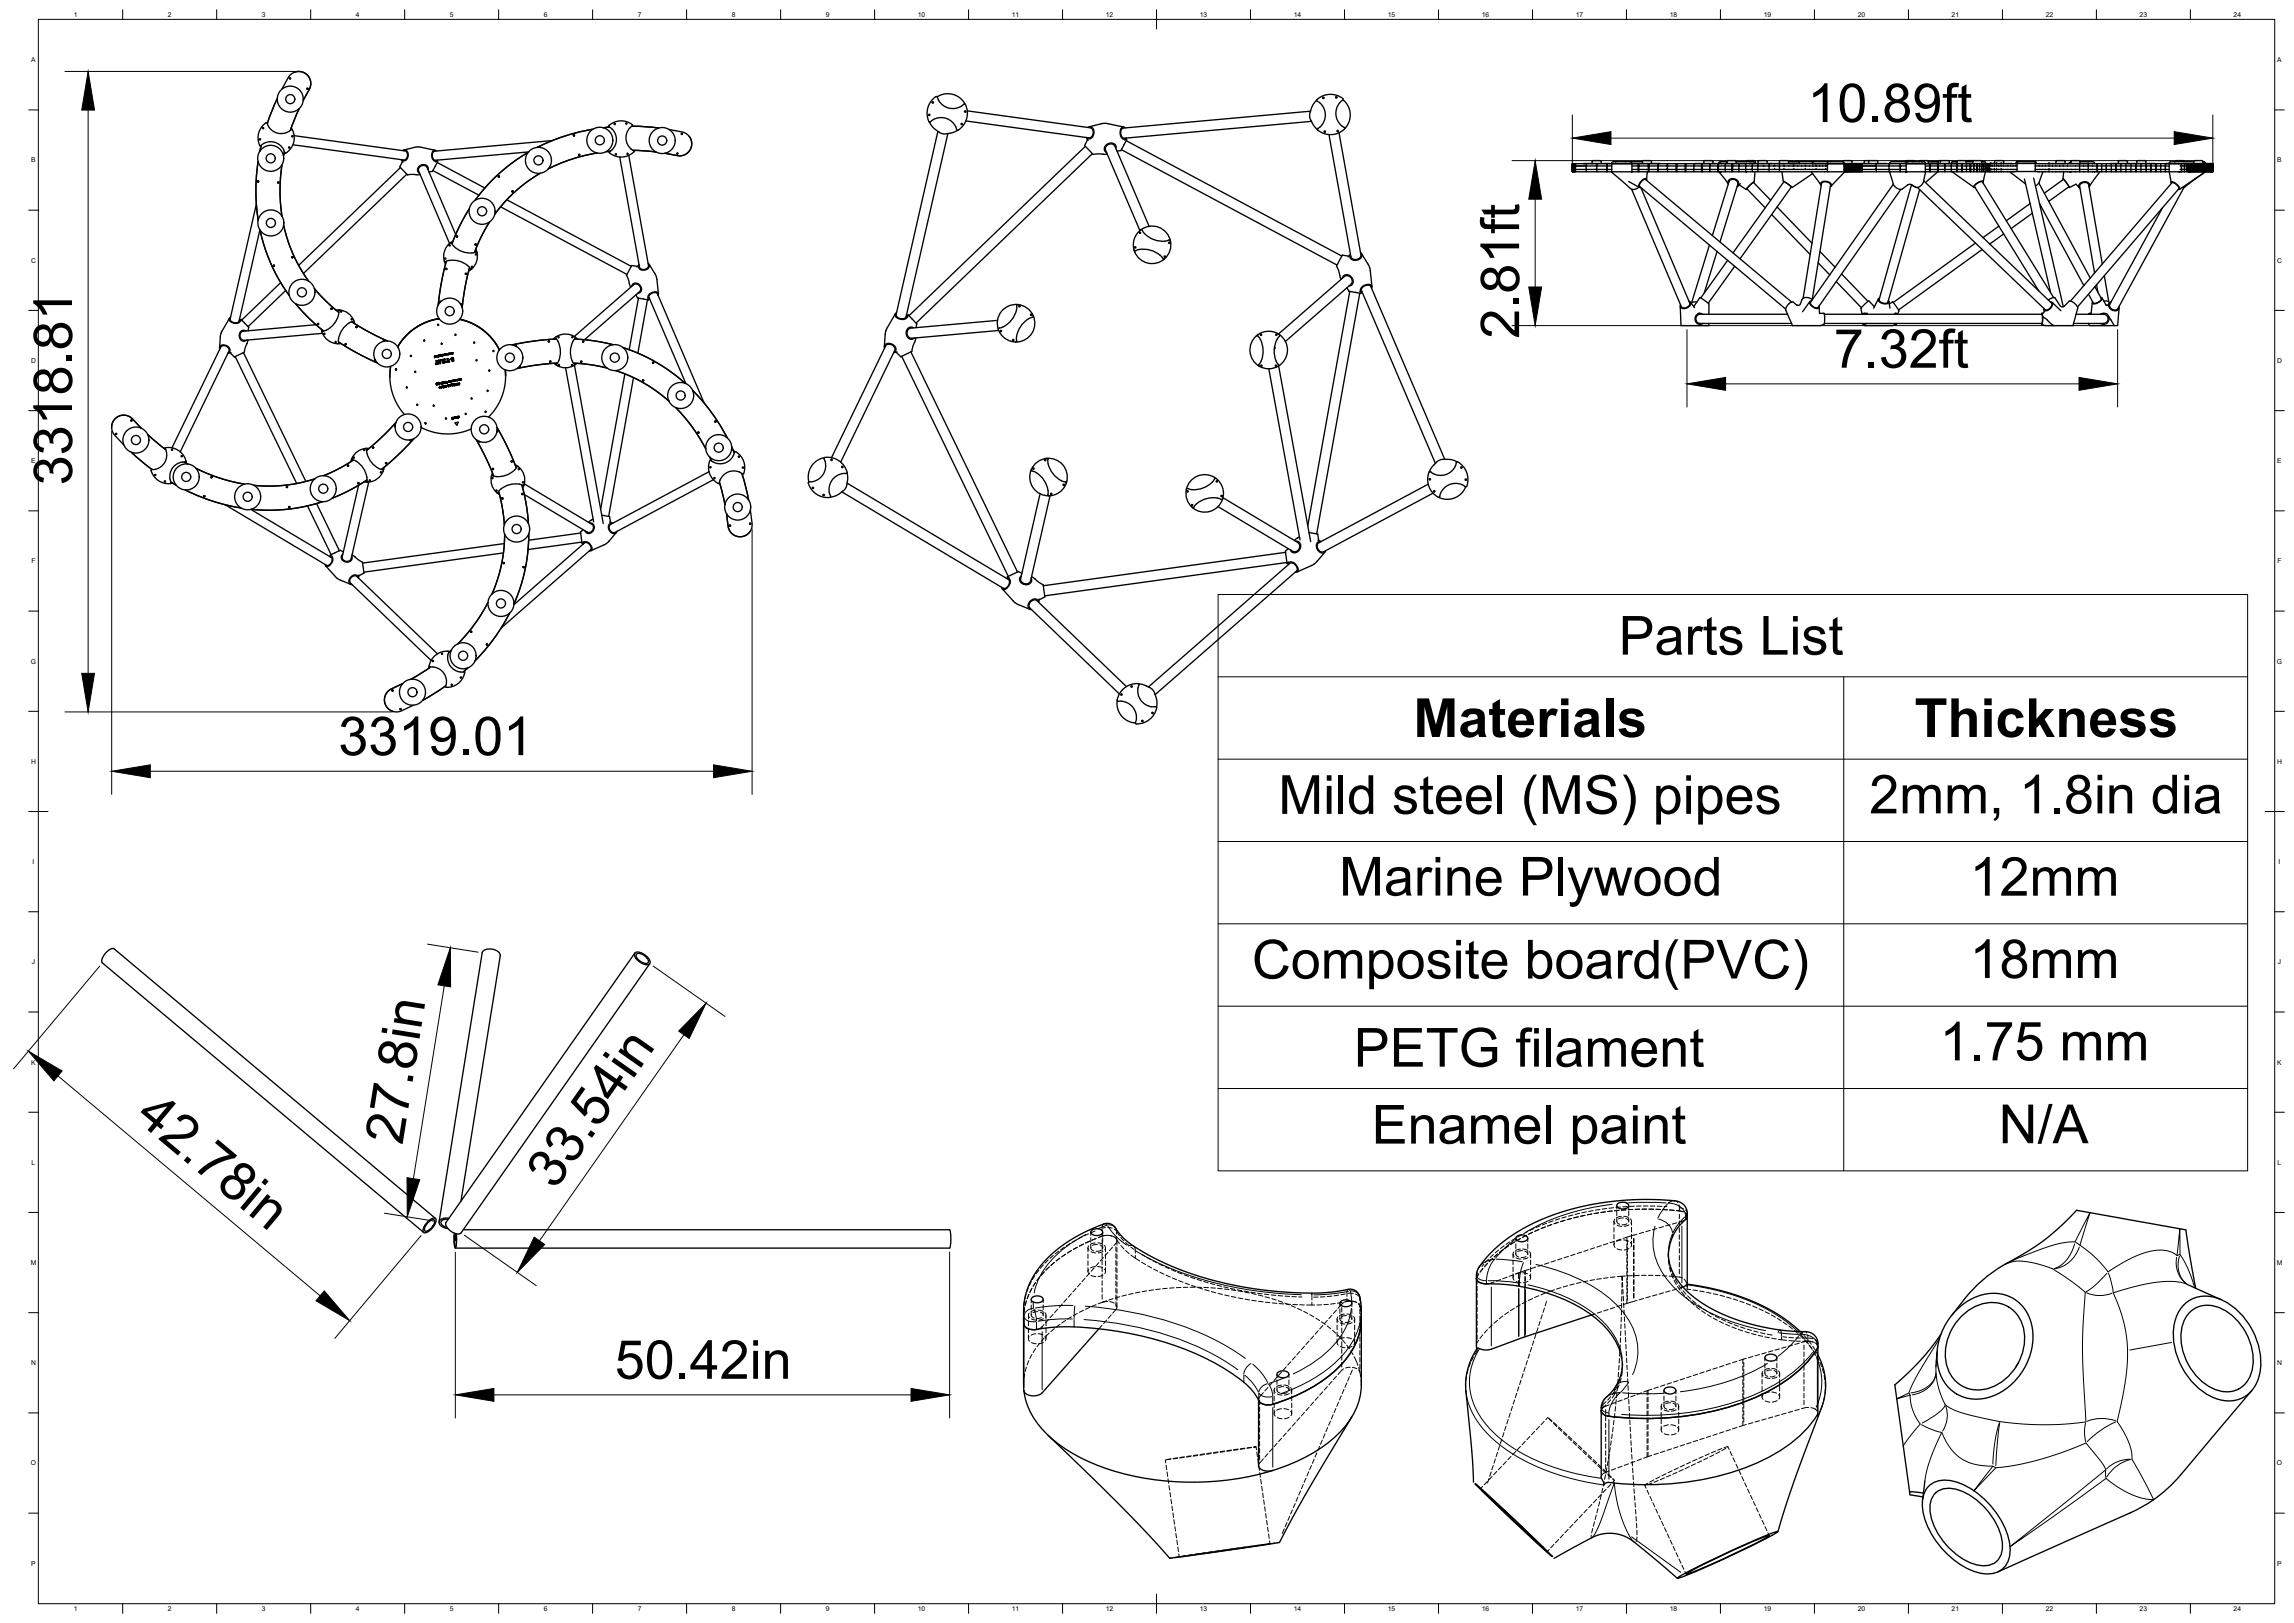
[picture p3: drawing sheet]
<svg xmlns="http://www.w3.org/2000/svg" width="1189mm" height="841mm" viewBox="0 0 1189 841" stroke-linecap="round" stroke-linejoin="round" font-family="sans-serif">
<defs><g id="words">
<g font-size="27.9">
<text x="937" y="63">10.89ft</text>
<text x="787" y="175" transform="rotate(-90 787 175)">2.81ft</text>
<text x="950" y="191">7.32ft</text>
<text x="37" y="251" transform="rotate(-90 37 251)">3318.81</text>
<text x="839" y="339">Parts List</text>
<text x="733" y="382">Materials</text>
<text x="992" y="382">Thickness</text>
<text x="175" y="391">3319.01</text>
<text x="662" y="422">Mild steel (MS) pipes</text>
<text x="969" y="421">2mm, 1.8in dia</text>
<text x="694" y="464">Marine Plywood</text>
<text x="1021" y="464">12mm</text>
<text x="649" y="507">Composite board(PVC)</text>
<text x="1021" y="507">18mm</text>
<text x="1005" y="549">1.75 mm</text>
<text x="702" y="553">PETG filament</text>
<text x="70" y="580" transform="rotate(40 70 580)">42.78in</text>
<text x="209" y="594" transform="rotate(-81 209 594)">27.8in</text>
<text x="711" y="593">Enamel paint</text>
<text x="1036" y="592">N/A</text>
<text x="288" y="617" transform="rotate(-55 288 617)">33.54in</text>
<text x="319" y="714">50.42in</text>
</g>
<g font-size="3.5">
<text x="38" y="9">1</text>
<text x="87" y="9">2</text>
<text x="136" y="9">3</text>
<text x="184" y="9">4</text>
<text x="233" y="9">5</text>
<text x="282" y="9">6</text>
<text x="331" y="9">7</text>
<text x="379" y="9">8</text>
<text x="428" y="9">9</text>
<text x="476" y="9">10</text>
<text x="524" y="9">11</text>
<text x="573" y="9">12</text>
<text x="622" y="9">13</text>
<text x="670" y="9">14</text>
<text x="719" y="9">15</text>
<text x="768" y="9">16</text>
<text x="817" y="9">17</text>
<text x="865" y="9">18</text>
<text x="914" y="9">19</text>
<text x="963" y="9">20</text>
<text x="1011" y="9">21</text>
<text x="1060" y="9">22</text>
<text x="1109" y="9">23</text>
<text x="1158" y="9">24</text>
<text x="16" y="32">A</text>
<text x="1180" y="32">A</text>
<text x="16" y="84">B</text>
<text x="1180" y="84">B</text>
<text x="16" y="136">C</text>
<text x="1180" y="136">C</text>
<text x="16" y="188">D</text>
<text x="1180" y="188">D</text>
<text x="16" y="240">E</text>
<text x="1180" y="240">E</text>
<text x="16" y="292">F</text>
<text x="1180" y="292">F</text>
<text x="16" y="344">G</text>
<text x="1180" y="344">G</text>
<text x="16" y="396">H</text>
<text x="1180" y="396">H</text>
<text x="17" y="448">I</text>
<text x="1181" y="448">I</text>
<text x="17" y="500">J</text>
<text x="1181" y="500">J</text>
<text x="16" y="552">K</text>
<text x="1180" y="552">K</text>
<text x="16" y="604">L</text>
<text x="1180" y="604">L</text>
<text x="16" y="655">M</text>
<text x="1180" y="655">M</text>
<text x="16" y="707">N</text>
<text x="1180" y="707">N</text>
<text x="16" y="759">O</text>
<text x="1180" y="759">O</text>
<text x="16" y="811">P</text>
<text x="1180" y="811">P</text>
<text x="38" y="835">1</text>
<text x="87" y="835">2</text>
<text x="136" y="835">3</text>
<text x="184" y="835">4</text>
<text x="233" y="835">5</text>
<text x="282" y="835">6</text>
<text x="331" y="835">7</text>
<text x="379" y="835">8</text>
<text x="428" y="835">9</text>
<text x="476" y="835">10</text>
<text x="524" y="835">11</text>
<text x="573" y="835">12</text>
<text x="622" y="835">13</text>
<text x="670" y="835">14</text>
<text x="719" y="835">15</text>
<text x="768" y="835">16</text>
<text x="817" y="835">17</text>
<text x="865" y="835">18</text>
<text x="914" y="835">19</text>
<text x="963" y="835">20</text>
<text x="1011" y="835">21</text>
<text x="1060" y="835">22</text>
<text x="1109" y="835">23</text>
<text x="1158" y="835">24</text>
</g>
</g></defs>
<!-- layer: Visible -->
<g fill="none" stroke="#000" stroke-width=".7">
<path d="M153 37h2l2 1 3 1 1 3v4l-4 6 3-6 1-3-1-3-3-2-3-1-3 1-1 2-4 6M144 51l-5 13M150 40v1M155 56l-4 12M159 46h.1M481 59l1 1-1-1M483 53h1h-1M486 50l4-1h4l4 2 2 3M501 57l64 9a2.8 2.8 0 0 1 2 3 2.8 2.8 0 0 1-3 2l-63-8M679 58l-97 8a3 3 0 0 0 1 6l97-9M682 52l-2 3-1 5 2 5 2 2M696 52l3 3 1 4-1 4-2 4"/>
<path d="M135 75v1M135 75v3M139 64h-1a8 8 0 0 0-3 12l2-2M139 64a7 7 0 0 0 11 4M139 64h-1M147 79v2M148 79l-1 1M150 68l1-1a8 8 0 0 1-3 12 8 8 0 0 0-11-5M151 66v1M152 71l-1-1 1 1M152 70l58 8a2.5 2.5 0 0 1 1 3 2.5 2.5 0 0 1-2 2l-57-8M209 78a2.6 2.6 0 0 1 3 1 2.6 2.6 0 0 1-1 4h-2h-1l1 1"/>
<path d="M218 76h-2l-7 2M218 76l7 2M226 78a2 2 0 0 0-2 1 2 2 0 0 0 0 2 1.7 1.7 0 0 0 1 2 1.7 1.7 0 0 0 2 0M274 79l-9 6-5 4-7 7-7 8M286 73l-61 5a2.7 2.7 0 0 0 1 5l48-4M297 70h1M298 70h-1M300 80v1M307 67l-16 4-13 5M309 79l-14 4-11 4M315 78l1 1M315 65v1"/>
<path d="M316 66h-3M316 78l-2 1M328 65l13 1M328 65a8 8 0 0 0 1 14 9 9 0 0 1-13 0 8 8 0 0 0 0-13M328 65a8 8 0 0 0-13 1h1M328 65h.1M328 78l12 1M329 78v1M347 67l7 1 2 1 2 3v3l-1 3-3 2-2 1-7-2 7 2 4-1 1-2 1-2v-3l-1-2M351 79v1M354 69l-1 1M482 63l2 3 4 3h5l3-1"/>
<path d="M486 68l-22 95a3 3 0 0 0 6 1l21-95M495 66l1 1a9 9 0 0 0 4-13 9 9 0 0 1-15-4 9 9 0 0 0-3 13 8 8 0 0 1 13 3M562 76l-91 88M564 72l-2 3 1 2a5 5 0 0 0 4 3h7M564 66a2.9 2.9 0 0 1 3 2 2.9 2.9 0 0 1-1 3l-2 1-1-1 1 2M566 80l-91 87M574 64h-3l-7 2M574 64l8 2M578 77a2.9 2.9 0 0 0-4-3 2.9 2.9 0 0 0 0 5M581 78l112 59M583 66a2.3 2.3 0 0 0-2 1 2.3 2.3 0 0 0 0 3 1.8 1.8 0 0 0 1 2 1.8 1.8 0 0 0 2 0M583 72l1 1-1 1a4 4 0 0 1-4 4"/>
<path d="M584 73l111 60M584 73l-1-1v1M689 70l11 63a2.8 2.8 0 0 0 3 1 2.8 2.8 0 0 0 2-2M693 68h.1M694 69l11 63M695 65a9 9 0 0 1 1-14 9 9 0 0 0-14 1 9 9 0 0 1 1 15 10 10 0 0 0 14 0M695 65l2 1v1M134 94h.1M134 84l-1 17 1 13M144 94v1M144 95h.1M146 85l-1 15 1 12"/>
<path d="M208 87l-53 51M209 84l-2 2 1 1a5 5 0 0 0 4 3l4 1M211 90l-54 52M216 91h.1M218 90l-2 1M222 88a2.6 2.6 0 0 0-4-2 2.6 2.6 0 0 0-1 4M224 88l24 13M226 83l1 1-1 1a4 4 0 0 1-4 4M227 84l24 13M227 84h.1M227 84l-1-1v1M258 92h1"/>
<path d="M259 91l-1 1M259 91v1M265 99h1M266 99h-1M266 99h.1M280 90a76 76 0 0 0-24 21M326 81l10 57a2.5 2.5 0 0 1-2 2 2.5 2.5 0 0 1-3-2l-10-57M815 86v2M815 88v1zM815 88h.1M815 89h.1M815 86v2z"/>
<path d="M815 86v-1v1M815 85v1M815 88v1v-1M815 85v1zM815 88v1M815 88l1 1v-1M815 85l1 1zM816 86l-1 2M816 85v1zM816 88v1v-1M816 86v2M816 88l1 1"/>
<path d="M817 85l-1 1M817 88v1h5M821 85h13M821 85h.1M822 86h-5l-1 2M822 85v1h-6M825 85h-8l-1 3M825 85h3M825 85l1-2h4v2M828 88v1h5v-1M828 88h.1M833 86v-1h-5v3h-12"/>
<path d="M833 86h-11v3h6M833 86v2h-5M833 88h2M834 85h.1M835 86h-2v2M835 85h-2v1M835 85h11M835 89h14M835 89h1M835 89l8 7a4 4 0 0 0 6 1M837 84h.1M837 84h-2v5h-2v-1"/>
<path d="M837 84h8M842 84h1M844 94l6 3M845 84h6M845 84h1v5M846 85h8M847 85h13M847 85h.1M849 85v3h-3M849 85v1h-3M850 97l26 60a2.6 2.6 0 0 1-2 2 2.6 2.6 0 0 1-3 0l-25-61M851 84v1"/>
<path d="M851 84l1-1h3l1 2M853 93a2.6 2.6 0 0 0-3 2l-1 2h1M853 89h1M854 89l-1 4M854 86h-5v3h5M854 86h.1M854 86l1 2zM854 86v-1l1 1v-1h4v1M855 88v1h4v-1M855 88v1l-1-1h-5v1M859 86h-4v2M859 86v2h-4"/>
<path d="M859 88v1h5M860 85h.1M864 85h-5v1M864 88v1h5M864 88h.1M869 85h-5v3h-5M869 88v1M869 85v3h-5M869 88v1h4M873 86h-4v2M873 85h-4v1h-10v2M873 88l1 1"/>
<path d="M873 88h.1M873 86v2h-4M873 86h5M874 85l-1 1M874 86l-1 2M878 86h4v2h-4zM878 85h-4v1M879 85h13M879 85h.1M882 88v1v-1M882 88v1h-4v-1h-4v1h4M882 86v2"/>
<path d="M882 88h.1M882 85v1M882 86h4v2h-4zM882 88v1h4v-1M883 85l1-2h3l1 2M886 85v1v-1M886 88v1h4M886 88h4M890 85h-8v1v-1h-4v1M890 88v1l1-1M891 86l-1 2M891 86v-1l-1 1h-4v2"/>
<path d="M891 88v1h3M891 89l5 6a2.6 2.6 0 0 1 3-2 2.6 2.6 0 0 1 1 4M892 84l-1 1M892 89h.1M892 84h3M892 84h.1M892 85h12M892 85h.1M894 85h-3v1M895 84v1M896 83l-1 1M896 83h3l1 1"/>
<path d="M898 85h-4v1h-3v2M898 88v1M898 85v3h-4v1h4M898 88v1h3M900 84h9l1 1M900 84v1M901 86h-3v2M901 85h-3v1h-4v2h-3M901 86v2h-3M901 86h4M901 96l4 2M902 95l-1 1"/>
<path d="M905 86h3v2h-3zM905 85h-4v1M905 89h-4v-1h4v1h3M905 89h.1M905 84l1-1h3l1 2M905 84h.1M907 84h.1M908 85h-3v1M909 95l-4 3 10 10M909 95l9 9M909 95v-1l-4 4M910 89l-1 5"/>
<path d="M911 85l1-2h4v2M917 85h-6v3h-3v1h3M918 85h-11M918 85h13M918 85h.1M923 89l1 5M924 94l5 3h-1M927 85v-2h-4l-1 2h-5v1h-9v-1h3M927 84h5M931 84h.1M931 85h.1M932 84v1"/>
<path d="M932 84h8M932 85h-5h12M933 85h.1M939 89l5 7M939 85h1M939 85h9M939 84v1M939 90l-10 7M944 96a1.9 1.9 0 0 1 1-2 1.9 1.9 0 0 1 2 0 1.7 1.7 0 0 1 2 1 1.7 1.7 0 0 1 0 2M947 86h-25v3h34M947 88h-36v1h6M948 84h-1v5"/>
<path d="M948 84h-8h-1M948 84h1M948 85h-26v1h-5v3h5M948 85h8M949 84h6M955 84h.1M955 84h1v5M956 89h.1M956 85h.1M956 85v1M956 85h22M956 88h.1"/>
<path d="M956 86h.1M956 89l-7 8M956 86v2M956 88v1zM956 88v1M956 86v2zM956 85v1zM956 86v-1v1M956 88v-2l1 2M956 86v-1l1 1M957 88l-1 1M957 88v1"/>
<path d="M957 86v2M957 86v-1v1M957 85v1M957 88v1zM957 85v1zM957 88l1 1zM957 85l1 1zM958 86l-1 2M958 86v2M958 85v1M958 86v3v-4v3M958 88v1"/>
<path d="M959 85l-1 1M959 86l-1 3 1-4-1 3M959 88l-1 1M959 86v2M959 88v1M959 85v1M959 83l1 2M959 83h-3l-1 1M959 86v3v-4v3M959 88l1 1zM960 86l-1 2M960 85l-1 1"/>
<path d="M960 86v2M960 85v1zM960 88v1zM960 85v1M961 85l-1 1M961 88l-1 1M961 89h.1M961 85l-1 3M961 88v1M961 88v1v-1M961 85l-1 4 1-3v-1v3M961 86v2"/>
<path d="M961 88l1 1v-1M961 85l1 1zM962 86l-1 2M962 88v1v-1M962 85v1zM962 86v2M962 85l1 1zM962 88l1 1v-1M963 86l-1 2M963 88v1v-1M963 85v1zM963 86v2"/>
<path d="M963 85l1 1zM963 88l1 1v-1M964 86l-1 2M964 88v1v-1M964 86v2M964 85v1M964 85v1zM964 85h.1M964 88l1 1M965 85l-1 1M965 86v3M965 85l-1 3"/>
<path d="M965 85h.1M965 86l-1 2M969 83l-1 2M969 83h-3v2M969 83h4v2M972 86h-7v2v1h7M972 85v1h-7M978 85h.1M979 86h6v2h-6zM979 86h-7v2v1h7M979 85h-14v1M979 89h.1"/>
<path d="M979 89l1 3a5 5 0 0 0 6 6l3-2h1a4 4 0 0 0 4 1 4 4 0 0 0 3-3M981 95l-43 62a3 3 0 0 0 4 2M985 88v1h-6v-1h-14v1M985 88v1h3M985 88h3M985 98l-43 61M988 84h.1M988 84h-1M988 89h.1M988 86h-3v2M988 85h-3v1v-1h-6v1M988 85h10"/>
<path d="M989 84h-9l-1 1M989 84h2M989 84h-1v5M991 84h.1M991 84h7v5M992 83v1M992 83h-4v1M992 84h3M992 84h.1M993 97l-2-1-17 59a2.9 2.9 0 0 0 4 1l17-58M995 84v-1h4v2M995 84h.1"/>
<path d="M996 84h.1M997 94l66 63a2.9 2.9 0 0 1-3 3l-66-63M998 89l-1 5M998 89h-10M998 89h.1M998 85h6M998 85h1M998 89h2M999 85h5h-3M999 84h5M999 85h5M1000 85v3h-2"/>
<path d="M1000 85v1h-2M1002 84h.1M1004 85h6M1004 85h.1M1004 86h-4v3h4l-6 6M1004 86h.1M1004 86v2zM1004 86v-1v1v-1h4v1M1004 88v1h4M1004 88v1v-1h-4v1M1006 83v2M1006 83h4v2"/>
<path d="M1006 83h-1l-1 2M1008 88v1M1008 86h-4v2M1008 86v2h-4M1008 88h3v1h3M1008 88v1h3M1010 85h13M1010 85h.1M1011 86h3v2h-3zM1011 86h-3v2M1011 85h-3v1M1011 85h3"/>
<path d="M1012 89l11 8M1014 84h-2l-1 1M1014 85h-3v1M1014 89v-1h3v1M1017 86v2zM1017 86h-3v2v1h3M1017 85v1M1019 85v-2h-4l-1 3v-1h3M1019 85h3M1019 86h2v2h-2zM1019 85h-2v1h2M1021 88v1v-1"/>
<path d="M1021 88v1h-2v-1h-2v1h2M1021 86v2M1021 88h.1M1021 85v1M1021 86h2v2h-2zM1021 88v1h2v-1M1023 83l-1 2M1023 83h4v2h-1v1M1023 85v1v-1M1023 83h-4v1h3M1023 88h3v1h1M1023 88v1h2"/>
<path d="M1023 85h2M1023 85h-2v1v-1h-2v1M1025 86v2zM1025 86h-2v2M1025 85v1zM1025 88v1h1M1025 88v1zM1026 86h1v2h-1zM1026 86h-1v2M1026 85h-1v1M1027 85h2h-1M1027 84h1"/>
<path d="M1027 85v1v-1h1M1027 89v-1h1v1h1M1028 95v-1a4 4 0 0 0-5 3h1M1028 86h1v2h-1zM1028 86h-1v3h1M1028 84h.1M1028 84l1 1M1029 85h-1v1M1029 89l-1 5M1030 86v2zM1030 85h-1v1h1M1030 89h-1v-1h1v1"/>
<path d="M1030 85v1M1031 85h-1v1h15M1031 86v2zM1031 85v1zM1031 88v1zM1031 85v4h13M1031 85h-8M1031 85h12M1031 85h14M1034 84v1M1038 83v2M1038 83h-4v1"/>
<path d="M1041 89l9 6M1044 89h12M1045 85h10M1045 88h-15v1h1M1046 84h-1v5M1046 84h1M1046 84h-1v1M1047 84h8v1M1049 93l14 59M1053 84h1M1054 92l15 67M1054 84h1v5"/>
<path d="M1055 86h32v-1h-5v3h-4v1M1055 85h23M1057 95l26 49M1059 89l-2 3a5 5 0 0 1-2 4M1066 85v-2h4v2M1069 85h13M1069 85h-8M1069 85h.1M1069 93l3 4M1069 93l-10 7M1070 89l-1 4M1072 97l-10 7"/>
<path d="M1073 89h.1M1073 84l1-1h3l1 1M1073 84l-1 1M1073 84v1M1076 95l2 2M1076 96l-3 1M1078 86v2h-23M1078 84h7l1 1M1078 84v1M1082 84h.1M1082 85h-4v1M1082 85h.1"/>
<path d="M1083 97a2.5 2.5 0 0 0-2-3 2.5 2.5 0 0 0-3 1l-1 1 1 2M1085 89h1M1086 89h.1M1087 88h-5v1M1087 86v2M1087 88h2v1h-2zM1087 88v1h-31M1088 89l-5 8M1089 85h-2v1M1089 86h.1M1089 86v2M1089 89h.1"/>
<path d="M1089 85h3v1h-3M1089 85v1h-2M1089 88h3M1092 86v2M1092 88v1h-3M1092 86h2M1094 85h-2v1M1094 88h-2v1h2M1094 88h.1M1094 85h.1M1094 85h3v1h-3zM1094 86v2"/>
<path d="M1097 88h-3v1M1097 86v2M1097 88h2v1h-2zM1097 88v1h-3M1098 85v-2h4l1 2M1099 85h-2v1M1099 86h.1M1099 86v2M1099 89h.1M1099 85h13v1h-2M1099 85v1h-2M1102 86v3h-3"/>
<path d="M1102 86h.1M1102 89h2M1102 86h2v2h-5M1102 85v1h-3M1103 85h13M1103 85h-10M1103 85h.1M1104 85v1h3M1107 85v1zM1107 88h-3v1M1107 86v2M1107 88h3v1h-3z"/>
<path d="M1107 88v1h-3M1107 85l1-2h4v2M1110 86h.1M1110 86v2M1110 89h.1M1110 85v1h-3M1110 88h2M1112 86v2M1112 85h3v1h-3zM1112 88h3v1h-3zM1112 88v1h-2M1115 86v2"/>
<path d="M1115 88h2v1h-2zM1116 85h.1M1117 85h-2v1M1117 88h3v1h-3zM1117 85v1h-2M1120 85h-3v3M1120 86h.1M1120 86v2M1120 89h.1M1120 85h2v1h-2M1120 85v1h-3v2M1120 88h2"/>
<path d="M1122 86v2M1122 88v1h-2M1122 86h2M1123 85h1M1123 85h.1M1123 85h-1v1M1124 88h-2v1h7h2v-1M1124 85h5M1124 85v4l1 6M1125 84l-1 1M1125 84h12M1125 84h.1"/>
<path d="M1125 95a4 4 0 0 1 4 3M1127 84h.1M1127 84l1-1h3l1 1M1129 85h1M1130 88h1M1130 85h1M1131 86h.1M1131 86v2M1131 85h1v1h-1zM1131 85v1h-1M1132 84h.1M1132 97l-34 63"/>
<path d="M1132 88h-1v1h1v-1M1132 89h.1M1132 86v2v-2M1132 88h1v1h-1zM1132 86h1M1133 97h-2M1133 85h-1v1M1133 85h13M1133 85h1M1133 86v2v-2h1M1133 85v1zM1133 88h1v1h-1z"/>
<path d="M1134 85v1h-1M1134 86h.1M1134 88v-2l1 2M1134 86v2M1134 85l1 1zM1134 85v1M1134 89h.1M1134 88v1M1134 88h.1M1135 88l-1 1M1135 86v2M1135 85v1z"/>
<path d="M1135 85v1M1135 88v1M1135 88v1zM1135 86l1-1-1 3M1136 85l-1 1M1136 86l-1 3 1-1M1136 86v2M1136 85v1zM1136 88v1zM1136 88v1M1136 85v1M1137 88l-1 1"/>
<path d="M1137 86l-1 3 1-4-1 3M1137 86v2M1137 85v1M1137 84v2M1137 84v-1h4l1 1M1137 88v1M1137 86v3v-4v3M1137 85l1 1zM1137 88l1 1zM1138 86l-1 2M1138 86v2M1138 85v1"/>
<path d="M1138 88v1M1138 86v3v-1v-3v1v2M1138 85l1 1zM1138 88l1 1zM1139 86l-1 2M1139 88v1zM1139 86v2M1139 85v1zM1139 85l1 1zM1139 88l1 1zM1140 86l-1 2M1140 88v1z"/>
<path d="M1140 86v2M1140 85v1zM1140 85l1 1zM1140 88l1 1zM1141 86l-1 2M1141 86v2M1141 85v1zM1141 88v1v-1M1141 85v1M1141 89l1-3v-1v4M1142 84l-1 4M1142 84h.1"/>
<path d="M1142 85l-1 4M1142 90l-12 8M1142 84l1 1M1142 88v1M1142 86v3M1142 86v2M1142 85l1 1zM1143 86l-1 2M1143 88l-1 1M1143 88v1zM1143 86v2M1143 85v1z"/>
<path d="M1143 89l-10 8M1143 85l1 1zM1143 88l1 1zM1144 86l-1 2M1144 88v-3v3M1144 86v2M1144 88v1zM1144 85v1M1145 85l-1 1M1145 86l-1 3 1-4-1 3M1145 88l-1 1M1145 86v2"/>
<path d="M1145 85v1zM1145 88v1zM1145 88v1M1145 85l1 1zM1145 88l1 1zM1146 89h.1M1146 86l-1 2M1146 86v2M1146 85v1zM1146 88v1zM1146 88v1v-1M1146 85v1"/>
<path d="M1146 85h.1M1146 88h.1M1146 86h.1M1146 86l1 2zM1146 85l1 1zM1146 88l1 1v-1M1147 86v2zM1147 85v1zM1147 88v1v-1M1147 88v1zM1147 88v1M1147 88h.1"/>
<path d="M1147 86h.1M1147 86v2M1147 85v1M133 106l-14 59a2.7 2.7 0 0 0 5 1l11-47M135 119l1 7 4 10 4 8 6 9M147 117a77 77 0 0 0 13 29M243 108l-4 8-5 10M254 115l-4 7-4 9M259 107l66 35M263 104l64 34M591 119a10 10 0 0 1 16 6M591 119a10 10 0 0 0-3 11"/>
<path d="M591 119a13 13 0 0 0 15 5l1 1M596 117l-18-41a2.7 2.7 0 0 0-3-1 2.7 2.7 0 0 0-2 3l18 42M918 111l20 21M921 107l18 19M1036 117l-8 6M1052 105l-12 9M1053 110l-11 8M1057 106l23 42M1058 107h-1M1121 108l-28 50a2.5 2.5 0 0 0 2 2 2.5 2.5 0 0 0 3 0M142 137v1M151 133h1"/>
<path d="M152 133h.1M152 133l-1 1M230 135l1 2M230 135v1a13 13 0 0 1 14 3M230 134h1M231 139v1M231 135l-2 11-2 12M232 139l-1 1M233 127h.1M233 126h1a12 12 0 0 0 13 5M233 126a9 9 0 0 0-3 9M235 125l-2 1"/>
<path d="M236 122l-15-35a2.4 2.4 0 0 0-3-1 2.4 2.4 0 0 0-1 3l16 37M237 122v1M237 123h.1M243 139l-2 9-1 11M244 139l-1 1M246 131h1M247 126l-1 1M247 129v2a9 9 0 0 1-3 8M247 127h-1M247 132h-1h1M330 138h-3l-1 2a4 4 0 0 0 0 6v1M336 136a2.6 2.6 0 0 1-1 4 2.6 2.6 0 0 1-3 0l-1-1v-2l-1 1"/>
<path d="M336 137l4 6 1 9M588 130a14 14 0 0 1 15 4M588 130a10 10 0 0 0 15 4M591 120v1zM591 120h.1M607 125a10 10 0 0 1-4 9M699 133l-3-1-1 2a5 5 0 0 0-2 5l2 6M705 131a2.9 2.9 0 0 1 0 3 2.9 2.9 0 0 1-4 1l-1-2v-1l-1 1M706 131l4 8 1 10M886 127l-9 30M887 122l9-28a2.5 2.5 0 0 1 3-1 2.5 2.5 0 0 1 2 3l-10 29M890 130l-7 22"/>
<path d="M895 135l-14 19M898 131l27-37 3 3-26 37M899 138l-14 19M942 136l6 6M943 130l8 8M1024 126l-43 31M1027 129l-43 32M1038 121l-7 5M1090 137l-8-41a2.6 2.6 0 0 0-2-1 2.6 2.6 0 0 0-2 2l8 44M145 146l-20 20M148 151l-19 18M153 157l7 7 8 8"/>
<path d="M163 150l5 5 8 7M171 160h1M172 160h.1M228 157h.1M228 156v1M229 156l-1 1M239 157v1v-1M242 142h-1M326 147h.1M326 147l1 2M327 148a2.6 2.6 0 0 1 5 0 2.6 2.6 0 0 1-2 4M330 153a4 4 0 0 0 4 2h2"/>
<path d="M331 155l-5 26M336 155l-5 28M336 154v1M336 155h.1M336 154l19 45M341 152a2.7 2.7 0 0 0-5 2M341 152l24 57M341 153a2 2 0 0 0-1-2 2 2 0 0 0-3 1 1.7 1.7 0 0 0-1 1 1.7 1.7 0 0 0 1 2M527 158a13 13 0 0 1-10 12v1M527 158a10 10 0 0 1 7 15 10 10 0 0 1-17-2M527 158a10 10 0 0 0-10 13M528 158v1v-1"/>
<path d="M696 144a2.9 2.9 0 0 1 4 0 2.9 2.9 0 0 1-1 4M698 149a5 5 0 0 0 5 3h2v-1M700 151l-22 121M705 152l-23 125M705 151h1M705 152h.1M706 151l-1 1M711 149a2.3 2.3 0 0 0-2-2 2.3 2.3 0 0 0-2 1 1.8 1.8 0 0 0-2 2 1.8 1.8 0 0 0 1 2M871 159v10h15v-1M875 156a2.4 2.4 0 0 1 1 3 2.4 2.4 0 0 1-3 1l-2-1v-1M876 157l2 2M879 157h-3"/>
<path d="M886 157l-5-3-3 5M886 158v5M928 157l-75-64-2 1-1 3 75 63M932 158l-3-2-2 2-2 2 4 9h14a2.8 2.8 0 0 0 3-2 2.8 2.8 0 0 0 0-3l-1-2h-2M934 155l10-60a2.8 2.8 0 0 1 5 1l-10 59-2-1a3 3 0 0 0-3 1l-1 3h-2M938 156l-4 6M939 156a1.4 1.4 0 0 0-1 1 1.4 1.4 0 0 0 1 2 2.3 2.3 0 0 0 4 0M943 159v4M952 146l13 13M954 142l14 14M964 160l1 3 1-1 1 1M971 159l-2-3-5 4"/>
<path d="M973 155l-2 5M974 154a1.8 1.8 0 0 0 0 3 1.8 1.8 0 0 0 2 0 1.7 1.7 0 0 0 2 0 1.7 1.7 0 0 0 1-1M979 156v4M979 158l2-2 3 5-1 2-1-1v1M1057 151l-34-54 2-2 2-1 37 60M1061 155l4-1 3 5h1l4-3 2 1 2 2-3 10h-5a8 8 0 0 1-9-4l-1-1-1-2M1063 156a1.9 1.9 0 0 1 1 2 1.9 1.9 0 0 1-2 2 1.6 1.6 0 0 1-1 1 1.6 1.6 0 0 1-2-1M1064 157l4 4M1073 156l53-61 2 1 1 2-52 61M1084 157v6M1086 149l3 6v1l-2 1h-2l-3-5M1087 148v3"/>
<path d="M1089 154a3 3 0 0 1-4 4l-1-1 1-1M1089 154l3 4M1090 156h2l1 1M1091 143l2 13M1093 157l-1 1M1094 157a2.5 2.5 0 0 0-1 3 2.5 2.5 0 0 0 3 1l2-1v-1M1098 159l-1 10a3 3 0 0 1-3-3l-1-2a2.6 2.6 0 0 0-4-1M119 165l-4 8-1 7M119 164a2 2 0 0 0 0 3 2 2 0 0 0 3 1 1.7 1.7 0 0 0 2-1 1.7 1.7 0 0 0 0-2M124 166l1 1M124 166h1l1 1a4 4 0 0 1 3 4M125 166h-1"/>
<path d="M126 172a2.4 2.4 0 0 0-2 2 2.4 2.4 0 0 0 3 2l40-3M127 172a2.6 2.6 0 0 0-3 2 2.6 2.6 0 0 0 4 2M129 176l-2 4a3 3 0 0 1-3 4l-3 1-2-2M164 168l-38 4M165 168h.1M167 171v1M167 172a9 9 0 0 0 8 6M175 177l10 6 11 5M176 161a12 12 0 0 1-9 11M176 161h-2M176 161a9 9 0 0 1 7 5M177 178h-2"/>
<path d="M179 178h.1M179 178v1M182 167l9 5 10 5M183 166a13 13 0 0 0-8 12M183 166l1 2M184 169l1 1M185 169v1M199 177h.1M206 180a30 30 0 0 1 22-15 31 31 0 0 0-22 15M238 166a30 30 0 0 1 21 15M238 165a30 30 0 0 1 21 16M267 179l1 1"/>
<path d="M267 179h.1M268 179h-1M284 177h1M284 177h.1M285 177h-1M288 175a13 13 0 0 1 0 14h1M288 176l-11 1-12 2M289 174l1 1h-1M297 174v1v-1M298 174l30-26a2.4 2.4 0 0 1 3 0 2.4 2.4 0 0 1 0 3l-28 25M298 176l11 1 9 2M298 175a12 12 0 0 0-1 12"/>
<path d="M298 175a9 9 0 0 0-11 1M298 175l1 1M302 177h.1M303 177h-1M464 163l-5 8-1 9M465 162a2.3 2.3 0 0 0 0 3 2.3 2.3 0 0 0 2 1 1.8 1.8 0 0 0 2-1 1.8 1.8 0 0 0 1-2M470 163v1M470 164l1-1 1 2a4 4 0 0 1 3 5M471 163l-1 1M473 170a2.9 2.9 0 0 0-3 3 2.9 2.9 0 0 0 4 2M474 177l-1 2a3 3 0 0 1-3 4l-3 2-3-3M474 177h.1"/>
<path d="M475 175l-1 2M517 166l-45 4a2.7 2.7 0 0 0-2 3 2.7 2.7 0 0 0 2 2l46-4M536 164a14 14 0 0 0-9 13h-1M652 173v1a14 14 0 0 1 0 16h1M652 173a10 10 0 0 0 1 17M652 173a10 10 0 0 1 11 0M653 173h.1M653 173l1 1-1-1M661 180l-1 1M663 173l34-30a2.7 2.7 0 0 1 3 1 2.7 2.7 0 0 1 0 3l-34 30M663 173v1a13 13 0 0 0 0 16h-1M663 173a10 10 0 0 1-1 17"/>
<path d="M880 162h1M882 163a2.7 2.7 0 0 0-4 2 2.7 2.7 0 0 0 4 3M926 163h-45a2.4 2.4 0 0 0-2 2 2.4 2.4 0 0 0 2 3h47M945 163h113l1 2-1 3h-113M965 168h1h1M965 168a3 3 0 0 0 4 1h12l2-1M966 162h2M982 168h1M982 162h.1M1058 168l2 1h4M1058 162v1M1059 164l-1 4"/>
<path d="M1059 160v2h-1M1076 163h14a2.4 2.4 0 0 1 3 2 2.4 2.4 0 0 1-3 3h-15M1082 168h.1M1082 168l1 1h13M1084 162l-2 1M1090 162h.1M1093 164a2.8 2.8 0 0 1-1 4 2.8 2.8 0 0 1-3 0M114 181a2.6 2.6 0 0 1 2-2 2.6 2.6 0 0 1 3 1v2l-1 1h2M122 185l32 66M126 183l33 66M194 187h1M194 186l1 1"/>
<path d="M195 187h-1M202 196v-6a30 30 0 0 0 8 25M205 192h.1M225 184h.1M226 185h.1M226 184v1zM226 188v1zM226 187h1v2zM226 198l1 2zM226 184l1 1zM227 199h.1M227 185h.1"/>
<path d="M227 187h1v1zM227 188v1zM227 184v1zM227 184h.1M227 198l1 1zM228 185h.1M228 187h.1M228 187l1-1-1 2zM228 184v1zM229 184h.1M228 184h.1M229 198v1"/>
<path d="M229 198v1zM229 198h.1M229 184v1zM229 199h.1M229 186h1v2h-1zM229 184h1zM230 198v1zM230 184h.1M230 184h1zM230 186h1l-1 1 1 1h-1zM231 184h.1M231 198v1z"/>
<path d="M231 198h1l-1 1 1-1h-1zM231 200v1zM231 198h.1M231 183l1 1zM231 187l1 1zM232 186v2zM232 183v1zM232 200h.1M232 183l1 1zM232 200l1 1zM232 183h.1M232 198h1z"/>
<path d="M233 184h.1M233 198h.1M233 200h.1M233 197h.1M233 187v1zM233 186h1zM233 199v1zM233 197l1 1zM233 183l1 1zM233 199l1 1zM234 200h-1M234 183v1z"/>
<path d="M234 197v1zM234 199h.1M234 197h.1M234 185h.1M234 187h1zM234 183h1zM234 199l1 1zM234 183h.1M234 185l1 1v1zM235 197v1zM235 197h.1M235 199l1 1z"/>
<path d="M235 199h1zM235 200h.1M236 197h.1M236 199v1zM236 197v1zM237 197h.1M237 197h-1M237 199v1zM237 199h.1M238 199h.1M238 196h.1M238 198h.1"/>
<path d="M238 196v1zM239 196v1zM239 197h.1M239 196h.1M262 195v-3a30 30 0 0 1-9 24M270 190h-1h1M285 187v1M286 187h-1M287 188l2 1M289 189a9 9 0 0 0 8 0M289 188l-10 1-11 2M293 191l15 79"/>
<path d="M296 189h1h-1M296 187l2 2h-1M297 188l10 1 8 2M298 189l15 82M299 188l-2 1M301 188h.1M301 187v1M302 187h-1M319 192a76 76 0 0 1 28 16M323 180l10 4 8 4 6 4 8 7M324 194l-13 70M328 196l-13 72"/>
<path d="M333 197h1M333 197h.1M338 188h1M458 180a2.9 2.9 0 0 1 3-2 2.9 2.9 0 0 1 3 2v2l-1 1 2-1M467 185l56 114M472 182l55 114M653 190a10 10 0 0 0 9 0M658 191l16 89M661 190v-1v1M663 190l16 91M68 218h.1M205 219l-8 8-7 6"/>
<path d="M221 220h.1M221 219v1M228 200v1zM228 201h.1M228 200h1v1zM229 201h.1M229 200l1 1zM230 200h.1M230 201h.1M234 216v1zM235 216l-1 1zM235 216v1z"/>
<path d="M235 216l1 1zM236 219h1v1zM236 216v1zM237 216h.1M237 216v1zM237 216l1 1zM238 216h.1M350 211l8 9 8 13M359 202l9 11 9 14M371 218v1M371 219h.1M58 222v-3l2-2 2-2h2l4 1 5 6-5-5-2-1-3-1-3 2-2 2v4l1 2 5 6"/>
<path d="M60 225h.1M68 234l11 9M77 225l9 8M86 232h-1M89 232l25-52a2.5 2.5 0 0 1 3-1 2.5 2.5 0 0 1 2 3l-26 52M96 239l1 1M182 238v1M182 238a12 12 0 0 1 8 12h1M183 238l-8 5-7 3M190 232h1M190 232a9 9 0 0 0-8 6M190 232a13 13 0 0 0 9 12"/>
<path d="M193 232h1M194 232h-1M200 240h.1M205 221h.1M213 228h.1M213 228h-1M214 227l-8 9-8 7M218 222a30 30 0 0 0 26 0M247 228l5 10 4 9M249 229h-1M258 223h.1M258 222l5 10 5 10"/>
<path d="M258 223v1M265 239h.1M362 224h.1M368 237l1 2-1-2M368 239a8 8 0 0 0 13-5 9 9 0 0 1 4 12 8 8 0 0 0-13 5 9 9 0 0 1-4-12zM368 238v1M379 232l2 3M380 234h1M427 237a10 10 0 0 1 12 8 9 9 0 0 0-9 13 9 9 0 0 1-11-8 9 9 0 0 0 8-13zM427 237l-4 2-3 3-1 4v4M431 237l28-58a2.8 2.8 0 0 1 3 0 2.8 2.8 0 0 1 2 3l-28 57M542 238a10 10 0 0 1 11 12"/>
<path d="M542 238a10 10 0 0 0-8 5M542 238h1M543 238a12 12 0 0 0 9 12M749 238l-39-90a3 3 0 0 0-4 3l38 89M755 239l-3-1h-3a10 10 0 0 0-8 6M79 243h.1M79 243a8 8 0 0 0 7-11 9 9 0 0 1 10 7 8 8 0 0 0-8 9M79 243a9 9 0 0 0 9 8M88 248l1 2-1 1M89 250l2 1M89 250h.1M96 254l16 6 13 3"/>
<path d="M97 240l-1-1 1 1M102 243l14 5 11 3-11-3-14-5M106 257h.1M110 247h-1M110 247h.1M148 252h1M149 252l-1 1M163 248a76 76 0 0 1-31 3M167 260l-10 3-9 1h-7h-11M180 241h1M181 241l-1 1M186 250h-1"/>
<path d="M186 250h.1M186 250v1M189 250h2M190 249l-9 5-9 4M191 250l-9 39a2.4 2.4 0 0 1-3 2 2.4 2.4 0 0 1-2-3l9-37M199 244a9 9 0 0 1-8 6M199 242v2M255 247a9 9 0 0 0 2 8M255 245v2M255 243h1M256 243h-1M257 255l2 1"/>
<path d="M258 255l2 9 1 8M260 258l1 1M261 258l-1 1M267 241l2 1M269 242a9 9 0 0 1 3 9M269 242h-1a13 13 0 0 1-13 5M270 256h.1M270 251l3 11 1 9M270 256h1M271 256h-1M271 250h.1M271 251a12 12 0 0 0-13 4h-1"/>
<path d="M272 251l-1 1M272 251l-1 2M272 256l32 20M272 251l35 21a2.4 2.4 0 0 1 0 3 2.4 2.4 0 0 1-3 1M367 244l-51 28a2.5 2.5 0 0 0 0 3 2.5 2.5 0 0 0 3 1l51-27M370 248v-1v1M372 251h1M373 250l3 12M385 245l3 14M385 246h.1M439 245v4l-1 4-4 3-4 2M439 250l84 50a3 3 0 0 1-3 5l-84-50"/>
<path d="M534 243a10 10 0 0 0 10 14M534 243v1a13 13 0 0 1 9 13h1M536 242v1M539 256l-10 44a2.7 2.7 0 0 0 2 2 2.7 2.7 0 0 0 3-1M544 257l-10 44M551 251v1zM552 251h.1M552 250h1M553 250a10 10 0 0 1-9 7M615 254a10 10 0 0 0 3 9M615 254l1 1-1-1M630 248a14 14 0 0 1-15 5v1"/>
<path d="M630 248a10 10 0 0 0-15 6M630 248a10 10 0 0 1 4 10M631 249l-1 1 1-1M634 258a10 10 0 0 1-16 5M634 258l-1 1a14 14 0 0 0-13 2M634 258l39 23a2.7 2.7 0 0 1 0 4 2.7 2.7 0 0 1-3 1l-39-23M740 251l-57 30a2.8 2.8 0 0 0 0 3 2.8 2.8 0 0 0 3 2l57-30M741 245v-1a9 9 0 0 0 14-5 9 9 0 0 1 5 13 9 9 0 0 0-14 6 10 10 0 0 1-5-13zM741 248v1v-1M743 255v-1v1M760 252l-3 4-3 2-4 1-4-1M117 262l52 31a2.7 2.7 0 0 0 3-4l-42-25"/>
<path d="M150 263h.1M159 262l13 25M164 261l12 24M262 277a77 77 0 0 1-7 31M274 277v2a90 90 0 0 1-3 20l-5 14M301 276l-27 4M302 274a4 4 0 0 0-1 6l1 1M306 271a2.6 2.6 0 0 1 2 4 2.6 2.6 0 0 1-5 0M307 269l-2 2M307 269h.1M312 267l4 1v3M316 271h1a2.6 2.6 0 0 0-2 3 2.6 2.6 0 0 0 2 2h2l1-1"/>
<path d="M319 276l-5 6-8 3M378 272l1 1M389 271v1M389 264l1 10-2 2-4 2h-3l-3-3-1-2v-7l1 8 2 3 2 1h3l2-1 2-2M617 262l1-1v1M617 262h1M620 261l-1 2h-1M673 278l-2 2M678 276l5 1v3M683 280l2 1a2.9 2.9 0 0 0-3 2 2.9 2.9 0 0 0 2 3h2l1-1M169 293l6 7 7 3M171 288a2.1 2.1 0 0 1 2 2 2.1 2.1 0 0 1-1 2 1.6 1.6 0 0 1-2 2 1.6 1.6 0 0 1-2-2"/>
<path d="M171 288h1M171 288h.1M178 287a2.6 2.6 0 0 0 1 4 2.6 2.6 0 0 0 3-3M178 286a4 4 0 0 0-5 1l-2 1M182 288l4 2a4 4 0 0 1 2 4l1 3-3 1M185 299l42 40M185 299a2.5 2.5 0 0 0-3 0 2.5 2.5 0 0 0 0 3l41 40M186 298v2a2.6 2.6 0 0 0-3-2 2.6 2.6 0 0 0-2 3v1l1 1M261 287l-72 9M261 292h.1M261 282l-73 10M271 294h.1"/>
<path d="M272 294h-1M302 281l-28 4M302 282a2.1 2.1 0 0 1 2-1 2.1 2.1 0 0 1 2 2 1.6 1.6 0 0 1 1 1 1.6 1.6 0 0 1-2 1M302 281v1v-1M306 285a2.7 2.7 0 0 0-3-4l-37 32M306 285l-46 40M522 300a2 2 0 0 1 2 1 2 2 0 0 1-1 2 2.1 2.1 0 0 1-2 2 2.1 2.1 0 0 1-2-1M522 299v1M523 299l-1 1M529 298a2.9 2.9 0 0 0 2 5 2.9 2.9 0 0 0 3-3M530 297h-1a4 4 0 0 0-5 1l-2 1v1M535 299l1 1"/>
<path d="M536 300h.1M666 286l-125 18M667 291l-126 18M668 284h-1a5 5 0 0 0 0 6v2h1M668 293a2 2 0 0 1 2-2 2 2 0 0 1 2 2 2.1 2.1 0 0 1 1 2 2.1 2.1 0 0 1-2 2M668 291v1h-1M671 280a2.9 2.9 0 0 1 3 5 2.9 2.9 0 0 1-5 0M680 293l-8 3M687 286l-5 5-2 2M253 312l-6 10-10 12M264 318l-7 11-11 13M519 305l7 7 8 4"/>
<path d="M534 315a2.8 2.8 0 0 1 0-3 2.8 2.8 0 0 1 3-1l47 45M534 315l46 45M536 300l2 2a3 3 0 0 1 3 4v3l-3 2M538 312a2.9 2.9 0 0 0-3-1 2.9 2.9 0 0 0-2 2v2l2 1M539 310l-1 2M232 339a8 8 0 0 0 6 9M232 339l1-1a8 8 0 0 0-10 8M232 338h1M234 337l-2 1M244 327v1M244 327h.1M252 334h.1"/>
<path d="M252 334h1M203 358h.1M209 354l-7 3-1 2-2 3 1 3 2 3 3 1h3l6-4M209 354l-7 4-3 3v2l1 3 1 2 3 1M222 345v1M223 346a7 7 0 0 1 8 9M223 346l-10 6M224 343l1-1-1 1M230 356h1M231 355l-12 8M240 348h1a8 8 0 0 1-10 8v-1M240 348h-1"/>
<path d="M241 347v1M242 346l-2 2M581 358a8 8 0 0 1 9-3 9 9 0 0 0 9 11 9 9 0 0 1-11 9 9 9 0 0 0-9-12l1-2zM587 355l-1 1h1M590 354l6 2 2 3M595 356l74-64a3 3 0 0 1 3 4l-73 64M598 360l2 3-1 3M208 367l-1 1M579 363v4l2 4 4 3 3 1M329 494a6 6 0 0 1 8 5 6 6 0 0 1-8-5zM329 494l-98 139a6 6 0 0 0 8 6M330 494a5 5 0 0 1 6 5 4 4 0 0 1-6-5z"/>
<path d="M337 499l-98 140M222 634a2.1 2.1 0 0 1 3-1 5 5 0 0 1-5 5v-2zM222 633a2.3 2.3 0 0 1 2-2 2.3 2.3 0 0 1 2 1 8 8 0 0 1-6 7 5 5 0 0 1 2-6zM226 631l-167-139a7 7 0 0 0-6 7l167 140M232 632a2.5 2.5 0 0 0-3 2l3 2M233 631h-1a2.8 2.8 0 0 0-3 1 2.8 2.8 0 0 0-1 3l4 2M235 639l1 8 1-3v-5M236 639v2v-2M239 622l20-127a6 6 0 0 0-9-1l-22 139M240 637h252l1 6-1 4h-256M566 638l1-1a3 3 0 0 1 4 2 3 3 0 0 1-3 2 3 3 0 0 1-3-3zM838 624l3-1a2.2 2.2 0 0 1 3 2 4 4 0 0 1-6 0z"/>
<path d="M874 630v1a28 28 0 0 0-9 19M235 640l1 3 1-1-1 4zM237 642l-1 1M786 641l1-1a4 4 0 0 1 5 2 3 3 0 0 1-3 2 3 3 0 0 1-3-3zM865 650a33 33 0 0 0 16 24l11 7 13 4 16 4 16 1 3 2 2 2v2v37M535 672a4 4 0 0 1 6 1 3 3 0 0 1-3 2 3 3 0 0 1-4-2zM701 675a3 3 0 0 1-4 2 3 3 0 0 1-3-2 4 4 0 0 1 6 0M765 662l2 2 3 1M770 665a93 93 0 0 1 58 19 33 33 0 0 1 13 23M790 667v26M874 665l-2 2M874 665l18 4 17 6 14 7 10 8"/>
<path d="M874 665v-37v-2l-3-3-3-1h-7h-19l-15 2-15 3-15 6-12 6-10 8-9 10-1 4v38M1014 679a24 24 0 0 1 32-4 28 28 0 0 1 2 36 26 26 0 0 1-34 11 26 26 0 0 1-6-34l2-4zM1131 677a19 19 0 0 1 26 0 36 36 0 0 1 13 38 17 17 0 0 1-26 8 36 36 0 0 1-16-41zM1133 666l18 7M1135 680a16 16 0 0 1 21 1 29 29 0 0 1 10 33 14 14 0 0 1-23 3 29 29 0 0 1-11-34zM1138 668l-5-31-57-10-8 8-8 7-9 6-9 5a73 73 0 0 0-24 20l-7 9M530 683a5 5 0 0 0 2 5 5 5 0 0 0 5 1 118 118 0 0 1 45 1 128 128 0 0 1 66 30l3 3a6 6 0 0 0 9 5 71 71 0 0 0 41-29l4-9v-7M569 689l-29 33a6 6 0 0 1-9-1M825 681l-35 12-17 6-3 1-4-1-4 6-2 7a60 60 0 0 0 1 21l3 35M942 698a61 61 0 0 1-29 25 145 145 0 0 1-81 10l-2-2M1006 691l-10 14-12 11a4 4 0 0 0-1 6l7 51M1017 681a19 19 0 0 1 29 1 26 26 0 0 1-12 36 17 17 0 0 1-18-1 17 17 0 0 1-8-16 28 28 0 0 1 9-20z"/>
<path d="M662 711a4 4 0 0 1 6 1 3 3 0 0 1-6 0zM841 707a26 26 0 0 1-10 19l-1 3v36l1 5 2-2a155 155 0 0 0 81-11 64 64 0 0 0 28-24v1M863 719a4 4 0 0 1 6 2 4 4 0 0 1-7-1zM918 705a2 2 0 0 1-3 0 2 2 0 0 1 0-2 3 3 0 0 1 6 1l-1 1h-2M942 702a33 33 0 0 1 2 27l-13 36-10 29M1004 701l-1 5M1046 706l-1 3M531 721l-1-42a44 44 0 0 1 23-36l5-2a59 59 0 0 1 16-7 11 11 0 0 1 6 5l7 6 13 8 13 5 16 5 15 4 19 2 19 1 14-1a6 6 0 0 1 6 0 6 6 0 0 1 3 6v43a41 41 0 0 1-21 33 96 96 0 0 1-24 11M531 721a44 44 0 0 0 22 30 132 132 0 0 0 86 16l11-2 10-3M652 726v33a6 6 0 0 0 8 3M701 734l-25 41-13 24-57 8-25-26-38-37M1167 721l-37 43a72 72 0 0 1-26 20l-69 31"/>
<path d="M764 768l20 18 21 21-20-18zM767 771l35 33zM990 773h1l6 1M990 773v2l7 1M998 767l-2 10M1000 770a17 17 0 0 1 20 0 43 43 0 0 1 22 33 12 12 0 0 1-17 12 43 43 0 0 1-29-35 13 13 0 0 1 4-10zM1003 773a15 15 0 0 1 17 1 34 34 0 0 1 18 28 10 10 0 0 1-14 9 35 35 0 0 1-24-31l1-4zM805 808l23-12 6-1h6a35 35 0 0 1 14 10l15 13M869 818l9-5 19-9 17-8 7-2-8 5-20 9-18 8zM874 816l23-12 20-8-6 3-17 8-14 7z"/>
<circle cx="150" cy="41" r=".3"/>
<circle cx="150" cy="51" r="7"/>
<circle cx="150" cy="51" r="2.4"/>
<circle cx="159" cy="46" r=".3"/>
<circle cx="500" cy="58" r=".3"/>
<circle cx="686" cy="51" r=".3"/>
<circle cx="693" cy="51" r=".3"/>
<circle cx="135" cy="72" r=".3"/>
<circle cx="136" cy="66" r=".3"/>
<circle cx="150" cy="76" r=".3"/>
<circle cx="297" cy="70" r=".3"/>
<circle cx="311" cy="73" r="7"/>
<circle cx="311" cy="73" r="2.4"/>
<circle cx="319" cy="64" r=".3"/>
<circle cx="319" cy="80" r=".3"/>
<circle cx="325" cy="64" r=".3"/>
<circle cx="325" cy="80" r=".3"/>
<circle cx="343" cy="73" r="7"/>
<circle cx="343" cy="73" r="2.4"/>
<circle cx="351" cy="80" r=".3"/>
<circle cx="353" cy="69" r=".3"/>
<circle cx="498" cy="64" r=".4"/>
<circle cx="687" cy="68" r=".4"/>
<circle cx="134" cy="94" r=".3"/>
<circle cx="140" cy="82" r="7"/>
<circle cx="140" cy="82" r="2.4"/>
<circle cx="144" cy="95" r=".3"/>
<circle cx="259" cy="91" r=".3"/>
<circle cx="266" cy="99" r=".3"/>
<circle cx="279" cy="83" r="7"/>
<circle cx="279" cy="83" r="2.4"/>
<circle cx="300" cy="80" r=".3"/>
<circle cx="140" cy="116" r="7"/>
<circle cx="140" cy="116" r="2.4"/>
<circle cx="250" cy="109" r="7"/>
<circle cx="250" cy="109" r="2.4"/>
<circle cx="142" cy="138" r=".3"/>
<circle cx="151" cy="133" r=".3"/>
<circle cx="231" cy="139" r=".3"/>
<circle cx="237" cy="122" r=".3"/>
<circle cx="245" cy="138" r=".3"/>
<circle cx="246" cy="127" r=".3"/>
<circle cx="588" cy="128" r=".3"/>
<circle cx="604" cy="133" r=".4"/>
<circle cx="606" cy="126" r=".3"/>
<circle cx="156" cy="151" r="7"/>
<circle cx="156" cy="151" r="2.4"/>
<circle cx="172" cy="160" r=".3"/>
<circle cx="241" cy="142" r=".3"/>
<circle cx="165" cy="168" r=".3"/>
<circle cx="168" cy="173" r=".3"/>
<circle cx="174" cy="177" r=".3"/>
<circle cx="177" cy="161" r=".3"/>
<circle cx="179" cy="178" r=".3"/>
<circle cx="182" cy="165" r=".3"/>
<circle cx="185" cy="169" r=".3"/>
<circle cx="220" cy="177" r=".3"/>
<circle cx="227" cy="168" r=".3"/>
<circle cx="229" cy="178" r=".3"/>
<circle cx="233" cy="161" r="7"/>
<circle cx="233" cy="161" r="2.4"/>
<circle cx="236" cy="174" r=".3"/>
<circle cx="246" cy="178" r=".3"/>
<circle cx="285" cy="177" r=".3"/>
<circle cx="302" cy="177" r=".3"/>
<circle cx="519" cy="172" r=".3"/>
<circle cx="525" cy="176" r=".4"/>
<circle cx="534" cy="163" r=".3"/>
<circle cx="662" cy="174" r=".3"/>
<circle cx="200" cy="183" r="7"/>
<circle cx="200" cy="183" r="2.4"/>
<circle cx="205" cy="191" r=".3"/>
<circle cx="213" cy="184" r=".3"/>
<circle cx="215" cy="193" r=".3"/>
<circle cx="228" cy="184" r=".1"/>
<circle cx="229" cy="199" r=".1"/>
<circle cx="230" cy="200" r=".1"/>
<circle cx="231" cy="183" r=".1"/>
<circle cx="232" cy="184" r=".1"/>
<circle cx="233" cy="183" r=".1"/>
<circle cx="235" cy="197" r=".1"/>
<circle cx="236" cy="197" r=".1"/>
<circle cx="237" cy="197" r=".1"/>
<circle cx="247" cy="187" r=".3"/>
<circle cx="254" cy="192" r=".3"/>
<circle cx="256" cy="182" r=".3"/>
<circle cx="264" cy="185" r="7"/>
<circle cx="264" cy="185" r="2.4"/>
<circle cx="285" cy="187" r=".3"/>
<circle cx="290" cy="189" r=".3"/>
<circle cx="301" cy="187" r=".3"/>
<circle cx="319" cy="185" r="7"/>
<circle cx="319" cy="185" r="2.4"/>
<circle cx="333" cy="197" r=".3"/>
<circle cx="339" cy="188" r=".3"/>
<circle cx="654" cy="189" r=".4"/>
<circle cx="68" cy="218" r=".3"/>
<circle cx="211" cy="201" r=".3"/>
<circle cx="216" cy="210" r=".3"/>
<circle cx="220" cy="219" r=".3"/>
<circle cx="225" cy="210" r=".3"/>
<circle cx="229" cy="200" r=".1"/>
<circle cx="231" cy="217" r=".3"/>
<circle cx="241" cy="215" r=".3"/>
<circle cx="244" cy="207" r=".3"/>
<circle cx="252" cy="213" r=".3"/>
<circle cx="253" cy="203" r=".3"/>
<circle cx="353" cy="205" r="7"/>
<circle cx="353" cy="205" r="2.4"/>
<circle cx="371" cy="218" r=".3"/>
<circle cx="60" cy="225" r=".3"/>
<circle cx="70" cy="228" r="7"/>
<circle cx="70" cy="228" r="2.4"/>
<circle cx="89" cy="233" r=".3"/>
<circle cx="94" cy="236" r=".3"/>
<circle cx="183" cy="237" r=".3"/>
<circle cx="189" cy="233" r=".3"/>
<circle cx="193" cy="232" r=".3"/>
<circle cx="212" cy="221" r="7"/>
<circle cx="212" cy="221" r="2.4"/>
<circle cx="251" cy="222" r="7"/>
<circle cx="251" cy="222" r="2.4"/>
<circle cx="265" cy="239" r=".3"/>
<circle cx="362" cy="224" r=".3"/>
<circle cx="372" cy="232" r="7"/>
<circle cx="372" cy="232" r="2.4"/>
<circle cx="383" cy="237" r=".3"/>
<circle cx="431" cy="238" r=".3"/>
<circle cx="542" cy="238" r=".3"/>
<circle cx="80" cy="246" r=".3"/>
<circle cx="85" cy="249" r=".3"/>
<circle cx="97" cy="247" r="7"/>
<circle cx="97" cy="247" r="2.4"/>
<circle cx="106" cy="257" r=".3"/>
<circle cx="110" cy="247" r=".3"/>
<circle cx="128" cy="257" r="7"/>
<circle cx="128" cy="257" r="2.4"/>
<circle cx="149" cy="252" r=".3"/>
<circle cx="168" cy="253" r="7"/>
<circle cx="168" cy="253" r="2.4"/>
<circle cx="180" cy="241" r=".3"/>
<circle cx="186" cy="250" r=".3"/>
<circle cx="192" cy="249" r=".3"/>
<circle cx="197" cy="245" r=".3"/>
<circle cx="200" cy="240" r=".3"/>
<circle cx="255" cy="248" r=".3"/>
<circle cx="255" cy="243" r=".3"/>
<circle cx="257" cy="254" r=".3"/>
<circle cx="260" cy="258" r=".3"/>
<circle cx="269" cy="243" r=".3"/>
<circle cx="271" cy="256" r=".3"/>
<circle cx="368" cy="242" r=".3"/>
<circle cx="385" cy="242" r=".3"/>
<circle cx="421" cy="253" r=".3"/>
<circle cx="427" cy="256" r=".3"/>
<circle cx="436" cy="242" r=".3"/>
<circle cx="545" cy="256" r=".4"/>
<circle cx="633" cy="257" r=".3"/>
<circle cx="757" cy="242" r=".3"/>
<circle cx="760" cy="249" r=".3"/>
<circle cx="150" cy="263" r=".3"/>
<circle cx="268" cy="274" r="7"/>
<circle cx="268" cy="274" r="2.4"/>
<circle cx="378" cy="272" r=".3"/>
<circle cx="382" cy="263" r="7"/>
<circle cx="382" cy="263" r="2.4"/>
<circle cx="389" cy="271" r=".3"/>
<circle cx="261" cy="292" r=".3"/>
<circle cx="271" cy="294" r=".3"/>
<circle cx="260" cy="313" r="7"/>
<circle cx="260" cy="313" r="2.4"/>
<circle cx="229" cy="339" r=".3"/>
<circle cx="240" cy="340" r="7"/>
<circle cx="240" cy="340" r="2.4"/>
<circle cx="244" cy="327" r=".3"/>
<circle cx="252" cy="334" r=".3"/>
<circle cx="203" cy="358" r=".3"/>
<circle cx="214" cy="359" r="7"/>
<circle cx="214" cy="359" r="2.4"/>
<circle cx="234" cy="355" r=".3"/>
<circle cx="239" cy="351" r=".3"/>
<circle cx="581" cy="360" r=".3"/>
<circle cx="208" cy="367" r=".3"/>
<circle cx="592" cy="374" r=".4"/>
<circle cx="597" cy="369" r=".3"/>
</g>
<g fill="#000">
<circle cx="815" cy="88" r=".3"/>
<circle cx="827" cy="88" r=".3"/>
<circle cx="827" cy="86" r=".3"/>
<circle cx="849" cy="86" r=".3"/>
<circle cx="864" cy="86" r=".3"/>
<circle cx="864" cy="88" r=".3"/>
<circle cx="908" cy="88" r=".3"/>
<circle cx="920" cy="88" r=".3"/>
<circle cx="920" cy="86" r=".3"/>
<circle cx="925" cy="88" r=".3"/>
<circle cx="925" cy="86" r=".3"/>
<circle cx="930" cy="88" r=".3"/>
<circle cx="930" cy="86" r=".3"/>
<circle cx="936" cy="88" r=".3"/>
<circle cx="936" cy="86" r=".3"/>
<circle cx="939" cy="85" r=".3"/>
<circle cx="941" cy="88" r=".3"/>
<circle cx="941" cy="86" r=".3"/>
<circle cx="946" cy="86" r=".3"/>
<circle cx="946" cy="88" r=".3"/>
<circle cx="956" cy="89" r=".3"/>
<circle cx="972" cy="86" r=".3"/>
<circle cx="972" cy="88" r=".3"/>
<circle cx="979" cy="89" r=".3"/>
<circle cx="988" cy="89" r=".3"/>
<circle cx="998" cy="85" r=".3"/>
<circle cx="1000" cy="86" r=".3"/>
<circle cx="1014" cy="88" r=".3"/>
<circle cx="1017" cy="88" r=".3"/>
<circle cx="1023" cy="88" r=".3"/>
<circle cx="1023" cy="86" r=".3"/>
<circle cx="1025" cy="86" r=".3"/>
<circle cx="1025" cy="88" r=".3"/>
<circle cx="1027" cy="88" r=".3"/>
<circle cx="1027" cy="86" r=".3"/>
<circle cx="1029" cy="88" r=".3"/>
<circle cx="1029" cy="86" r=".3"/>
<circle cx="1030" cy="88" r=".3"/>
<circle cx="1030" cy="86" r=".3"/>
<circle cx="1031" cy="88" r=".3"/>
<circle cx="1031" cy="86" r=".3"/>
<circle cx="1032" cy="85" r=".3"/>
<circle cx="1032" cy="89" r=".3"/>
<circle cx="1032" cy="88" r=".3"/>
<circle cx="1032" cy="86" r=".3"/>
<circle cx="1034" cy="85" r=".3"/>
<circle cx="1034" cy="86" r=".3"/>
<circle cx="1034" cy="88" r=".3"/>
<circle cx="1034" cy="89" r=".3"/>
<circle cx="1035" cy="85" r=".3"/>
<circle cx="1035" cy="86" r=".3"/>
<circle cx="1035" cy="89" r=".3"/>
<circle cx="1035" cy="88" r=".3"/>
<circle cx="1037" cy="85" r=".3"/>
<circle cx="1037" cy="86" r=".3"/>
<circle cx="1037" cy="89" r=".3"/>
<circle cx="1037" cy="88" r=".3"/>
<circle cx="1062" cy="86" r=".3"/>
<circle cx="1062" cy="85" r=".3"/>
<circle cx="1062" cy="89" r=".3"/>
<circle cx="1062" cy="88" r=".3"/>
<circle cx="1133" cy="89" r=".3"/>
<circle cx="1147" cy="88" r=".3"/>
<circle cx="1147" cy="86" r=".3"/>
<circle cx="878" cy="159" r=".3"/>
<circle cx="971" cy="159" r=".3"/>
<circle cx="235" cy="197" r=".3"/>
<circle cx="239" cy="197" r=".3"/>
<circle cx="230" cy="201" r=".3"/>
</g>
<!-- layer: Visible Narrow -->
<g fill="none" stroke="#000" stroke-width=".52">
<path d="M563 640a47 47 0 0 0-27 30M572 634l2 1M574 635l-5 2M574 635h2l2 1M574 635l4 6 6 4M835 624a114 114 0 0 0-44 15M844 623h19M858 635a33 33 0 0 0 11 34 92 92 0 0 0 46 21M860 632a9 9 0 0 1 7 7M864 624l-5 7M867 640l-2 4v5M867 639v2"/>
<path d="M868 622l-3 1 3 1 3 2 2 1 1 3v-1M872 635v30M873 631l-3 4-3 4M874 630v2M587 646h-2M588 648a180 180 0 0 0 86 23M767 657l3-3 5-1-3 4-2 7M775 653l14 1M785 642l-5 5-5 5M790 654l-2 5-1 5M796 655a80 80 0 0 1 46 26 30 30 0 0 1 4 31M1075 645a18 18 0 0 1-10 12"/>
<path d="M1076 644l2 1M1078 646a16 16 0 0 1-13 11M1092 660l-6 6-5 3M1093 660l2 10M1128 652a14 14 0 0 0 5 13M1128 651l2-14v13l4 8 3 9M1128 651l-2-2-4-1h-5l-4 1-10 4-11 6-6-8-8-6 5-17-8 16h-6l-7 2-14 5-9 4 4-1 4-1 12 3 5 2 14 10a5 5 0 0 1 2 6l-1 25 2 38-17 1h-20l-15-3-16-4a10 10 0 0 1-7-9l-2-8-1-8M1129 651a13 13 0 0 0 4 14M1130 650l-2 1M530 679l1 3M535 678a5 5 0 0 0-4 4M535 675l1 3"/>
<path d="M536 678l1 6M556 676l-10 1-9 1M557 677v6M562 677a162 162 0 0 1 83 27M680 670v1M699 668l1 1M699 669l-8 1-10 1M700 669v6M700 669a4 4 0 0 1 5 3M700 678a42 42 0 0 1-23 30l-7 4M765 661a5 5 0 0 0 5 3M770 664v1"/>
<path d="M771 664l16 1M773 667v30M787 668v25M787 668v24M787 665v1M791 668v23M792 666a73 73 0 0 1 43 24l4 8 2 6M874 666l16 3 16 5 14 7 6 4 6 5M1081 670a17 17 0 0 0 13 0M1133 666l-6-2h-9l-10 2-13 4 6 15 2 14-1 14-4 20a6 6 0 0 0 2 8l3 6 1 4a22 22 0 0 0 5 13l7 13-6-1-5-2-7-3-7-5-49 35 49-39-3-5-7-9-12 5-12 3-13 3-10 2-11 11 10-12M531 682v4M531 688v31"/>
<path d="M531 683l2 1 4 1M537 685v4M540 690v30M556 683l-9 1-9 1M557 684v3M562 684a156 156 0 0 1 79 26M705 682a43 43 0 0 1-22 31l-11 6-8 3M767 699l-3 5-2 5v6v5l1 5 2 6 3 4 4 6 6 5 6 4 13 7 16 6 17 3M922 691h10M922 689l-1 1M932 692l-5 6-5 5M935 690l-2 1 3 1 3 1 2 2 1 2v-1"/>
<path d="M942 697v2M1005 693l-11 20-5 9-6 3 7-2 1 6 2 6a2.6 2.6 0 0 1 0 5l-7 9M1125 696l-21 4M645 712v4M645 713l5 4 2 4M648 707a7 7 0 0 0-3 5M649 707l5 5 3 4M657 717a6 6 0 0 0-5 4M657 717l2 3 1 3M666 714l-8 3M844 716a6 6 0 0 0-6 2M844 716l-4 5"/>
<path d="M916 707a112 112 0 0 1-45 14M939 701a88 88 0 0 1-49 28 157 157 0 0 1-50 4M942 701v30M942 705l2 6v5v6l-2 5M1004 701l-1 7M652 722v4M653 722l2 2h4M660 724v3M660 729v31M760 721l2 8 4 8 7 8 8 7 11 6 11 5 15 4 13 3M830 730l1 1 2 1M833 724l3-2h4l-5 5-1 5"/>
<path d="M834 732v2M834 736v30M841 722h21M944 729l-2 5M989 722l1 1M990 722a13 13 0 0 0 13-10 13 13 0 0 1-12 11M996 738l6 3 4 1M1008 728a27 27 0 0 1-12 9M1008 729a15 15 0 0 1-1 13M1036 737l-2 10-1 12M1036 737l-2 22M1081 737l-1 5 1 5"/>
<path d="M1096 736l-3-1a20 20 0 0 0-11 1M1096 737l-7 4-7 6M1033 760l-10-1-7-3-5-6-5-8-5 13-3 12M1033 760l1 1M1104 756l-6 3-4 3-2 3M1104 756l-4 1a16 16 0 0 0-8 4M1091 762v4M825 797l4-7 8-21 1 8 2 9 3 8 4 5M846 796l25 19"/>
</g>
<!-- layer: Hidden -->
<g fill="none" stroke="#000" stroke-width=".52">
<path d="M565 638v2M571 638v2M794 639l-2 1M798 637l-3 1M801 636l-2 1M804 635h-2M808 633l-3 1M811 632l-2 1M814 631l-2 1M818 631h-2M821 630h-2M825 629l-2 1"/>
<path d="M828 628l-2 1M832 628h-2M836 628h-3M836 633v2M836 636v2M836 640v2M837 632l-1 1 1 1M838 625v1M838 628v2M838 631v2M838 633l1 1M838 635h3"/>
<path d="M839 627h-2M840 630l-2 1M841 631l-2 1M841 630l3 1M843 631l1 1v1M843 627h-3M843 634l-2 1M844 625v1M844 628v2M844 631v2M844 635h-2M845 632l1 1-1 1"/>
<path d="M846 633v2M846 636v2M846 640v2M846 627h-2M848 640l-7 2M850 627h-3M852 639h-3M853 627h-2M855 627h2M855 638h-2M858 627h3M859 637h-3"/>
<path d="M862 627h2M862 636h-2M865 627h3M866 635h-3M869 627l3 1M869 634h-2M873 629l1 1M874 632l-4 1M541 659l-1 2M544 657l-2 1M546 654l-1 2M549 652l-2 1"/>
<path d="M552 650l-2 1M555 648l-2 1M558 646l-2 1M562 645l-3 1M564 647v2M564 650v2M564 653v3M564 657v2M564 658v1v1M564 646v1v1M565 660l-2 1M565 643l-2 1"/>
<path d="M565 641v3M565 645v2M565 646v1l2 1M565 649h3M567 657l-1 2M568 656l-3 1M568 644l-3 1M568 642l-2 1M569 645h-3M569 656l2 1M569 644l2 1M569 654l-1 2"/>
<path d="M570 645l1 1v1M571 648h-3M571 641h-2M571 641v3M571 645v2M572 649h-3M572 652l-2 1M572 658l1 1v1M572 645l1 1v2M573 640l-2 1M573 647v2M573 650v2"/>
<path d="M573 653v3M573 657v2M574 649l-1 2M575 640l3 1 2 3M576 641l-2-1-3 1M577 646l-2 2M578 642l1 2-2 1M579 643v2M579 646v3M579 650v2M579 654v2M579 657v3"/>
<path d="M581 645l1 2M583 648l2 2M586 650l5 3M592 654l2 1M595 656l2 1M598 658l2 1M601 659l2 1M769 657l-2 2M771 655l-2 1M773 652l-1 2M776 650l-2 1M779 648l-2 1"/>
<path d="M782 646l-2 1M784 650v2M784 653v2M784 657v2M785 649l-1 1 1 1M785 644l-2 1M786 642v1M786 645v2M786 648v2M786 650v1h1M786 652h2M788 647l-3 1"/>
<path d="M788 660h-3M788 642l-2 1M789 648l-3 1M789 647l3 1M789 659l3 1M790 658v2M790 648l1 1 1 1M791 651l-3 1M791 640l-2 1M792 642v1M792 645v2M792 648v2"/>
<path d="M792 652h-3M793 658l-7 2M793 649v1v1M793 650v2M793 653v2M793 657v2M796 657h-2M799 655l-2 1M803 654l-3 1M806 653l-2 1M809 652l-2 1M813 651l-2 1"/>
<path d="M816 650l-2 1M820 649l-3 1M823 648h-2M826 647h-2M830 645l-2 1M833 644l-2 1M836 643v2M837 643l-3 1M837 644l-1 1 1 1M838 647l3 1M840 642l-2 1M840 643h-2"/>
<path d="M841 643h3M843 641v2M843 645v2M843 648v3M843 652v2M843 655v3M843 659v2M844 647l-2 1M845 644l1 1-1 1M846 643v2M865 650v1M865 650v2"/>
<path d="M865 653v3M865 657l1 2M531 678v2M532 674l-1 2M533 671l-1 2M534 673v2M534 676v3M534 680v1M535 668l-1 2M537 665l-2 2M537 679l-3 1M538 680h-3"/>
<path d="M538 679h2M539 662l-2 2M539 680l1 1 1 1M541 673v2M541 676v3M541 680v1M548 678l-1 2M551 676l-2 1M553 673l-2 2M555 670l-1 2M558 668l-2 1M560 665l-2 2"/>
<path d="M562 679l-3 1M562 662l-1 2M565 677l-2 1M565 661l3 1M568 676l-2 1M571 675l-2 1M572 661h-3M573 674l-2 1M574 674l-3 1M575 675h2M577 673l-2 1M578 676l1 2-2 2"/>
<path d="M579 661v2M579 664v3M579 668v2M579 671v3M579 675v2M580 672l-2 1M584 671l-3 1M587 670l-2 1M591 670h-3M594 669h-2M598 668l-3 1M601 668h-2"/>
<path d="M604 661l2 1M605 668h-2M608 662l2 1M608 667h-2M611 664h2M612 667h-2M614 665l2 1M616 667h-3M617 667h2M618 666l2 1M620 667h3M621 667l2 1"/>
<path d="M624 667h2M624 668l3 1M627 667h3M628 669l2 1M631 668h2M631 670l3 1M635 668h2M635 671l2 1M638 668l2 1M638 672h3M642 673h2M642 669h2"/>
<path d="M645 670h3M645 673l3 1M649 670l2 1M649 674h2M652 671l2 1M652 674l3 1M656 672l2 1M656 675h2M659 673l2 1M659 675h3M662 674l3 1M663 675l2 1"/>
<path d="M666 675l2 1M666 676h3M669 677l2 1M670 676h2M672 678l3 1M674 676h2M676 680l2 1M677 676h4M685 676h-3M688 676h-2M692 675l-2 1M693 679l-2 2"/>
<path d="M694 675v2M694 678v3M695 675h-2M696 675l-3 3M699 674l-2 1M700 674l-3 1M701 675v2M701 678v3M701 674l2 1M704 676l1 1M705 677v2M766 660l-1 2"/>
<path d="M774 664l-4 1M778 663l-3 1M781 662l-2 1M782 680l-2 1M784 660v2M784 661h-2M785 661l-1 1 1 1M785 678l-2 1M786 664l2 1M788 676l-2 1M790 662v2M790 665v2"/>
<path d="M791 674l-2 2M792 664l-3 1M793 661v1v1M793 660v2M794 673l-2 1M797 671l-2 1M801 670l-2 1M806 668l-4 2M809 667l-2 1M812 666l-2 1M816 665l-2 1M819 665h-2"/>
<path d="M823 664h-3M826 663l-2 1M830 663h-2M830 680h-2M833 662h-2M833 679h-2M837 677l-2 1M837 662h-2M840 676l-2 1M842 661l-4 1M843 662v3M843 666v2"/>
<path d="M843 670v2M843 673v2M846 661h-2M848 674l-7 2M850 661h-3M852 673l-3 1M853 661h-2M854 661h3M855 672l-2 1M858 661h2M859 671l-3 1M861 661h3"/>
<path d="M862 670l-2 1M865 661h2M866 669l-3 1M866 660l1 2M868 664l1 2M869 662h3M869 668l-2 1M869 667l2 2M871 670l2 1M872 667l-2 1M873 663l1 2M874 672l1 2"/>
<path d="M874 666v2M874 667v-2v2M876 675l2 1M879 677l2 2M882 679l2 2M531 681l-1 2M533 681v2M533 685v2M533 688v3M533 692v2M533 693v1l1 1M533 680v2l1 1"/>
<path d="M534 681l1 1 1 1M535 696h2M535 683l2 1M537 699l-2 2M537 691l-3 1M538 691l2 1M539 696l-2 2M540 683h-3M541 696h-3M541 683l-3 1M541 686l-2 2-2 1M541 693l-1 2"/>
<path d="M542 692v2v1M542 680v1v2M542 681v2M542 685v2M542 688v3M542 692v2M543 684l-1 2M544 691l-2 1M546 681l-2 2M546 688l-1 2M549 686l-2 2M552 684l-2 2"/>
<path d="M555 682l-2 2M558 681l-2 1M571 687l-2 2M574 684l-2 2M576 681l-2 2M676 698l-2 1M678 695l-1 2M679 681l2 1M681 692l-2 2M682 683l2 1M683 690l-1 1M685 685l2 1"/>
<path d="M686 687l-2 2M688 687l2 2M688 684l-2 2M690 682l-1 1M691 689l1 2M693 683v2M693 687v2M693 690v3M693 694v2M693 692l2 1M693 695v1l1 1M693 682v2l1 1"/>
<path d="M694 682v1M694 683l1 1 1 1M695 698h2M695 686h2M696 694l1 2M697 693l-3 1M697 681l-3 1M698 682h-3M698 697l1 2M698 693l2 1M698 681l2 1M699 682l1 1 1 1"/>
<path d="M700 685h-3M700 700l1 2M701 682v1M701 698h-3M701 685l-3 1M701 694l1 2v1M701 682l1 1v2M702 683v2M702 687v2M702 690v3M702 694v2M705 681v2"/>
<path d="M766 699v1l-1-1M766 695l-1 2M768 692l-1 2M771 689l-2 2M773 687l-1 1M776 684l-2 2M779 682l-2 1M827 681h-2M885 681l2 1M888 683l2 1M891 685l2 1M894 686l2 1"/>
<path d="M898 688h2M901 689l2 1M904 690l3 1M908 691l2 1M911 692h3M915 693h2M918 693l3 1M919 700l-3 1M922 694l4 1M922 699l-2 1M926 698l-3 1M927 695h3"/>
<path d="M929 697l-2 1M931 695h2M932 696l-2 1M933 690l1 1M934 695h6M935 692l2 2M937 695l-3 1M937 695l2 2M938 695l2 1M939 698l2 2M941 696l1 2-1-2M531 715l-1 3"/>
<path d="M531 712v2M532 708l-1 3M533 705l-1 2M535 702l-1 2M657 719l-1 2M659 716l-1 2M661 719l-1 1 1 2M662 712v2M662 715v2M662 719v1M662 714l-2 1M662 720v1l1 1"/>
<path d="M664 718h-2M664 711l-1 2M665 719h-2M665 718h3M666 719l2 1v1M667 708l-2 2M668 712v2M668 715v2M668 719v1M669 719v1v1M669 706l-2 1M671 703l-1 2"/>
<path d="M674 700l-2 2M688 719l-2 1M690 716l-1 2M693 713l-2 2M696 709l-3 3M700 709h-3M701 709h2M702 703l2 5M704 709l1 2M704 710l1 1M705 711v3M705 715v3"/>
<path d="M839 718l-1 2M840 714v2M841 711l-1 2M841 707v2M841 707v1M856 720h-2M859 719h-2M863 718h-2M866 717h-2M870 715l-3 1M873 714l-2 1M876 713l-2 1"/>
<path d="M880 712l-2 1M883 711l-2 1M887 710l-3 1M890 709h-2M893 708h-2M897 707h-3M900 705l-2 1M903 704l-2 1M903 708v2M903 711v3M903 715v2M903 719v2"/>
<path d="M905 704h-2v3M908 703l-2 1M912 702l-2 1M913 712v2M913 715v2M913 718v3M914 711l-1 1 1 1M915 704v1M915 706v3M915 710v2M915 711v1l1 1M915 714h2"/>
<path d="M915 701l-2 1M917 709l-2 1M918 710h-2M918 709l3 1M919 710l2 1v1M920 713h-3M921 704v1M921 706v3M921 710v2M921 714h-2M922 710v1v2M922 712v2"/>
<path d="M922 715v2M922 718v3M941 701l1 1M652 725v1M655 722l-2 2-1 2M660 720v2M660 723v3M660 727v2M660 731v2M661 732l-1 1 1 1M662 735h2M662 722l2 1"/>
<path d="M664 730l-2 1M665 730l3 1M667 722h-2M668 734l-2 1M668 722l-2 1M669 731v1v2M669 740l-2 2M669 720v2M669 723v3M669 727v2M669 731v2M671 737l-1 2"/>
<path d="M674 735l-2 1M676 732l-2 2M678 729l-1 2M681 727l-2 1M683 724l-1 2M686 721l-2 2M798 739l-2 2M800 737l-1 1M802 735l-1 1M803 735l1 1M803 735l1 2M805 738l2 1"/>
<path d="M805 737l2 2M808 739l2 2M834 728l-3 1-1 2 2-3M835 725l-2 2M837 727l-2 1M838 721l-3 3M841 725l-3 1M844 724l-2 1M847 723l-2 1M851 722l-3 1M854 721h-2M854 724v2"/>
<path d="M854 728v2M854 731v3M854 735v2M854 738v3M854 720v1v2M854 720v3M854 731v2M861 729v2M861 732v2M861 735v3M861 739v2M861 740v1v1"/>
<path d="M861 728v1v1M862 721v1M862 723v3M862 727v2M862 728l1 2h1M862 731h3M865 738l-3 1M865 726l-3 1M866 727h-3M866 738l2 1M866 726l2 1M867 727l1 1v1"/>
<path d="M868 730h-3M869 721v1M869 723v3M869 727v2M869 731h-3M869 740l1 1v1M869 727l1 1v2M870 729v2M870 732v2M870 735v3M870 739v2M900 740h-2"/>
<path d="M903 722v3M903 726v2M903 729v3M903 733v2M903 736v3M905 738l-4 1M908 737l-2 1M912 736l-2 1M913 722v2M914 723l-1 1 1 1M915 726l2 1M915 735l-2 1"/>
<path d="M917 721l-2 1M918 721l3 1M919 734l-3 1M921 726l-2 1M922 723v1v1M922 733l-2 1M922 722v2M926 732l-3 1M929 731l-2 1M932 730l-2 1M937 729l-3 1M939 729l3 2"/>
<path d="M942 732v2M604 756v2M604 759l1 3M607 756h-3M607 756h-2M610 756h-2M610 755l-2 1M614 755l-3 1M614 755h-2M617 755h-2M617 754l-2 1M621 754l-3 1"/>
<path d="M621 754h-2M624 754h-2M624 753l-2 1M628 753l-3 1M628 753h-3M631 753h-2M631 752l-2 1M635 752l-3 1M635 752h-3M638 752h-2M638 751l-2 1M642 751l-3 1"/>
<path d="M642 751h-3M645 751h-2M645 750l-2 1M649 750h-3M650 750h1h-1M651 750v1M651 752l1 3M652 756v2M652 760l1 2M655 756l-3 3M657 753l-1 2M659 751l-1 1"/>
<path d="M662 748l-2 2M664 745l-1 2M667 743l-2 1M778 760l-1 2M781 757l-2 2M783 755l-2 1M786 752l-2 2M788 750l-2 1M790 747l-1 2M793 744l-2 2M795 742l-1 1M808 740l1 2"/>
<path d="M810 742l2 2M810 742l2 1M813 745l1 2M813 744l2 2M815 747l2 2M816 747l1 1M818 750l1 1M818 749l2 2M820 752l2 2M821 751l1 2M823 755l2 1M823 754l2 2"/>
<path d="M825 757l2 2M826 756l1 2M828 759l2 2M828 759l2 1M841 760l-3 1M844 759h-2M847 757l-2 1M851 756l-3 1M854 742v2M854 746v2M854 749v2M854 753v2"/>
<path d="M854 745v3M856 754l-4 2M859 753l-2 1M862 743l3 1M863 752l-2 1M866 751l-2 1M869 743l-3 1M870 750h-3M873 759l-2 1M873 749h-2M876 758l-2 1M876 747l-2 1"/>
<path d="M879 759l-2 1M879 756l-2 1M880 746l-2 1M882 757l-2 1M883 755l-3 1M883 745l-2 1M885 755l-2 1M886 753l-2 1M887 744l-3 1M888 754l-2 1M889 752l-2 1M890 743l-2 1"/>
<path d="M891 752l-2 1M892 751h-2M893 742l-2 1M894 751l-2 1M895 750h-2M895 750l1 1M897 752l1 2M897 741l-3 1M898 755l1 3M900 759l1 2M605 763v2M605 766l1 3"/>
<path d="M606 770v2M606 773l1 3M607 777v2M653 763v2M653 767l1 2M654 770v3M654 774l1 2M655 777v3M768 770l-1 1M771 768l-2 1M773 765l-1 2M776 762l-2 2"/>
<path d="M825 780l-2 1M827 777l-1 2M830 774l-2 2M831 762l1 1M831 761l1 2M832 772l-1 2M833 764l2 2M833 764l2 1M834 762l-3 2-1 1M835 769l-2 2M836 766l1 1h-1M837 767l-1 1"/>
<path d="M837 761l-2 1M852 770l1 1M854 772l1 2M854 769l-1 1M855 775l1 3M856 769h-2M857 779l1 2M857 767l-2 1M859 767l-2 1M860 765l-2 1M863 766l-3 1M863 764l-2 1"/>
<path d="M866 764l-2 1M867 762l-3 1M869 763l-2 1M870 761l-2 1M872 761l-2 1M875 760l-2 1M901 762l1 2M903 765l1 2M904 768l1 3M906 772l1 2M907 775l1 2M909 778l1 2"/>
<path d="M607 780l1 3M608 784v2M608 788l1 2M609 791v2M609 795l1 2M610 798v2M655 781l1 2M656 784v3M656 788l1 2M657 791v3M657 795l1 2M658 798v2"/>
<path d="M661 800h-3M663 799h-1M808 798l-2 1M810 795l-1 2M813 793l-2 1M815 790l-2 2M818 787l-2 2M820 785l-2 1M823 782l-2 2M858 782l1 2M860 785l1 2M861 788l1 3"/>
<path d="M863 792l1 2M864 795l1 2M866 798l1 2M910 781l1 2M912 785l1 2M913 788l1 2M915 791l1 2M916 794l1 2M608 807h-2M610 802l1 2M611 805v2M611 807h-2"/>
<path d="M614 806l-2 1M615 806h-3M617 806h-2M618 806h-3M618 806h-2M621 805l-2 1M622 805h-3M624 805h-2M625 805h-3M625 805h-2M628 805h-2M628 804l-2 1"/>
<path d="M629 804h-3M631 804h-2M632 804h-3M632 804h-2M635 804h-2M635 803h-2M636 803h-3M638 803h-2M639 802l-2 1M642 803h-2M642 802h-2M643 802h-2"/>
<path d="M645 802h-2M646 802h-2M649 801l-3 1M649 801l-2 1M650 801h-2M652 801h-2M653 801h-2M656 800l-3 1M656 800l-2 1M657 800h1zM657 800h-2M803 803l-1 1"/>
<path d="M805 800l-1 2M867 801l1 3M869 805l1 2M870 808l1 2M872 811l1 2M873 814l1 2"/>
</g>
<!-- layer: Hidden Narrow -->
<g fill="none" stroke="#000" stroke-width=".52">
<path d="M564 639l-2 1M568 638l-3 1M571 637v1M571 639v1M572 634l-1 2M573 636h-1M574 636h2M577 637l1 1M578 637l1 1M579 638v1M579 639l1 1M789 640l-3 1"/>
<path d="M792 638l-2 1M795 637l-2 1M798 635l-2 1M802 634l-3 1M805 633h-2M808 632h-2M812 631h-3M815 630h-2M819 629h-3M822 628h-2M826 627l-3 1M829 627h-2"/>
<path d="M833 626l-3 1M836 626h-2M840 625l-3 1M843 625h-2M847 625h-2M850 625h-2M852 625h2M855 625h3M859 625h2M862 625h2M868 622l2 1M870 624v2"/>
<path d="M870 626v1M870 629v3M870 633v2M870 636v3M870 640v2M871 626h1M872 633v1M873 627l1 1M538 658l-1 2M541 655l-2 2M543 653l-1 2M546 651l-2 1"/>
<path d="M549 648l-2 2M552 646l-2 2M555 644l-2 2M558 643l-2 1M561 641l-2 1M571 642v3M571 646v2M571 649v3M571 653v2M571 657v2M578 646v2M578 650v2"/>
<path d="M578 653v3M578 657v2M579 641v1M581 641l1 2M583 644l2 1M586 646l2 1M587 646l1 2M588 648v1M588 651v1M592 650l1 1M594 652l2 1M597 653l3 1"/>
<path d="M601 655l2 1M604 656l2 1M607 658l2 1M610 659l3 1M765 660v1M766 659l-1 1M767 657l-1 1M769 655l-1 1M771 653l-1 1M774 650l-2 2M777 648l-2 1M780 646l-2 1"/>
<path d="M782 644l-2 1M785 642l-2 1M787 660v2M791 659v1M843 643v2M843 646v3M843 650v2M843 653v3M843 657v2M847 642v2M847 645v3M847 649v2"/>
<path d="M847 652v3M847 656v2M847 660v2M865 653v2M866 656v3M867 660l1 2M870 643v3M870 647v2M870 651v2M870 654v3M870 658v2M531 674v3"/>
<path d="M532 671l-1 2M533 667l-1 3M534 664l-1 2M536 661l-1 2M571 660v2M571 664v2M571 667v3M571 671v2M578 660v3M578 664v2M578 667v3M578 671v2"/>
<path d="M578 675v2M614 661h2M617 662l2 1M620 663l3 1M624 664l2 1M627 665l3 1M631 666l2 1M634 667h2M638 668h2M641 668l3 1M645 669h2M648 670h3"/>
<path d="M652 670h2M655 671h3M659 671h2M662 671l3 1M666 672h2M669 672h3M673 672h2M680 670v2M680 672v2M680 675v1M683 672h-2M687 672h-3"/>
<path d="M690 672h-2M694 671h-3M695 678v2M697 671h-2M698 671v1M698 673v1M698 670h3M699 668l-1 2M702 671l3 1M705 672v1M705 673v1M705 675v2"/>
<path d="M705 678v3M705 673v2M705 676v3M765 663v2M765 667v2M765 670v3M765 674v2M765 677v3M773 665h.1M787 664v2M791 662v2M791 665v2"/>
<path d="M800 678v2M802 674l-1 3M840 679v2M840 675v3M841 672l-1 2M841 668v3M841 665v2M841 663v-2v3M841 668v2M841 672v2M841 675l1 3M842 679v2"/>
<path d="M843 661v2M843 664v3M843 668v2M843 671v3M847 663v3M847 667v2M847 670v3M847 663v2M868 663l1 2M870 666l1 2M872 666v1M872 669l2 2"/>
<path d="M874 668h2M875 671l1 2M877 674l2 1M877 668l3 1M880 676l2 2M881 669h2M883 678l2 2M884 670h3M888 670l2 1M891 671l3 1M895 672l2 1M898 673l3 1"/>
<path d="M902 674l2 1M905 675l2 1M908 677l3 1M912 678l2 1M915 680l2 1M540 688h.1M695 681v2M695 685v2M695 688v3M695 692v2M695 695v3M695 699v2"/>
<path d="M705 682v2M705 686v2M705 689v3M705 693v2M705 696v3M705 700v2M765 681v2M765 684v3M765 688v2M765 692v2M794 698l-1 2M795 695l-1 2"/>
<path d="M796 691l-1 3M797 688l-1 2M798 685l-1 2M799 681v2M840 697v2M840 693v3M840 690v2M840 686v3M840 683v2M842 682v3M842 686v2M842 689v3"/>
<path d="M842 693l1 2M843 697v2M886 680l2 1M889 682l2 1M892 684l2 1M895 685l3 1M899 686l2 1M902 688h2M905 689h3M909 690h2M912 691h3M916 691l2 1"/>
<path d="M918 681l2 2M921 683l2 1M923 689v3M923 693v1M924 693h2M924 685l2 1M927 687l2 2M927 693h2M930 689l2 2M931 693h2M932 690l1 1M933 692l1 1h2"/>
<path d="M933 692l2 1M935 697v2M935 694l2 2M935 690l1 1M936 694l1 2M937 692v3M937 693l3 1M937 697l2 2M938 697l1 2M940 700l1 2M941 694l1 2M695 702v3"/>
<path d="M695 706v2M697 720l-1 2M698 717l-1 2M699 713l-1 3M701 710l-1 2M705 703v3M705 707v2M760 717v2M760 713v2M761 710l-1 2M762 706l-1 2M764 703l-1 2"/>
<path d="M766 700l-2 2M787 719l-1 2M788 715v2M789 712v2M790 708v3M792 705l-1 2M793 702l-1 2M837 719v2M838 718l-1 2M838 718v3M839 715l-1 2M839 711v2"/>
<path d="M839 708v2M839 704v2M839 700v3M840 715l-1 2M840 711v3M841 707v3M843 700v3M843 704v2M843 707v3M843 711v2M844 714v3M844 718v2"/>
<path d="M904 706v2M904 709v3M904 713v2M904 717v2M935 701v2M935 704v3M935 708v2M935 711v3M935 715v2M935 718v3M941 704l1 1M942 703l1 2"/>
<path d="M943 706l1 2M944 709l1 3M945 713l1 2M946 716v3M946 720v2M653 726v2M653 729v2M653 733v2M653 736v3M653 740v2M688 740l-1 2M689 736v3"/>
<path d="M691 733l-1 2M692 730l-1 2M694 727l-1 2M695 723l-1 2M760 720v1M781 739l-1 2M782 736l-1 2M783 732l-1 2M784 729l-1 2M785 725l-1 3M786 722l-1 2M831 728l-1 1"/>
<path d="M831 728v1M831 727v1M832 730v3M832 734v2M832 737v3M832 726l-1 1M833 724l-2 2M835 724l-2 2M836 740v2M836 721l-1 2M836 736v2M837 721v2"/>
<path d="M837 732v3M837 729v2M838 725l-1 3M838 722v2M844 722v2M844 725v3M844 729v2M844 732l1 3M845 736v2M845 739v3M904 720v3M904 724v2"/>
<path d="M904 727v3M904 731v2M904 735v2M935 722v2M935 726v2M941 730h.1M942 727l-1 2M945 727l-1 2M946 723l-1 3M653 743v3M653 747v2M653 751v2"/>
<path d="M653 754v2M680 759l-1 3M681 756l-1 2M682 753v2M684 750l-1 2M685 746l-1 2M687 743l-1 2M774 759l-1 3M775 756l-1 2M776 753l-1 2M777 749l-1 2M778 746v2"/>
<path d="M779 742v3M832 741v2M832 745v2M832 748v3M832 752v2M832 755v3M832 759v2M833 757v3M834 754v2M835 750l-1 3M835 747v2M836 743l-1 2"/>
<path d="M845 743v2M845 747v2M845 750l1 3M846 754v2M846 757v3M671 779l-1 2M673 776l-1 2M674 773l-1 2M675 769l-1 2M677 766l-1 2M678 763l-1 2M772 766l-1 2"/>
<path d="M773 763l-1 2M829 778l-1 3M830 775l-1 2M831 771l-1 3M831 768v2M832 764v3M833 761l-1 2M846 761v2M846 764v3M847 768v2M847 772v2M847 775v2"/>
<path d="M847 779l1 2M666 792l-1 3M667 789l-1 2M668 786l-1 2M670 782l-1 3M825 796v1M825 792v2M826 789v2M827 785v2M828 782v2M847 799h.1M848 782v3"/>
<path d="M848 786v2M848 789v3M848 793v2M848 796v3"/>
</g>
<!-- layer: BORDER -->
<g fill="none" stroke="#000" stroke-width=".52">
<path d="M20 10h1159v821h-1159zM64 5v5M112 5v5M161 5v5M210 5v5M258 5v5M307 5v5M356 5v5M405 5v5M453 5v5M502 5v5M551 5v5"/>
<path d="M599 5v10M648 5v5M697 5v5M746 5v5M794 5v5M843 5v5M892 5v5M940 5v5M989 5v5M1038 5v5M1086 5v5M1135 5v5"/>
<path d="M15 57h5M1179 57h5M15 109h5M1179 109h5M15 161h5M1179 161h5M15 213h5M1179 213h5M15 265h5M1179 265h5M15 317h5M1179 317h5"/>
<path d="M15 369h5M1179 369h5M15 421h10M1174 421h10M15 472h5M1179 472h5M15 524h5M1179 524h5M15 576h5M1179 576h5M15 628h5M1179 628h5"/>
<path d="M15 680h5M1179 680h5M15 732h5M1179 732h5M15 784h5M1179 784h5M64 831v5M112 831v5M161 831v5M210 831v5M258 831v5M307 831v5"/>
<path d="M356 831v5M405 831v5M453 831v5M502 831v5M551 831v5M599 826v10M648 831v5M697 831v5M746 831v5M794 831v5M843 831v5M892 831v5"/>
<path d="M940 831v5M989 831v5M1038 831v5M1086 831v5M1135 831v5"/>
</g>
<!-- layer: FD_Dimensions -->
<g fill="none" stroke="#000" stroke-width=".52">
<path d="M34 37h119M46 57v292M815 60v26M1147 60v26M835 72h292M784 83h355M796 103v46M784 169h310M874 171v40M1097 171v40M894 199h183M58 223v189"/>
<path d="M390 274v138M34 369h169M78 400h292M222 489l26 4M52 501l-45 53M230 511l-16 100M338 501l38 26M354 536l-74 107M30 558l136 113M199 629l26 4M218 640l-44 54M236 649v86"/>
<path d="M241 640l37 26M492 649v86M256 723h216"/>
</g>
<g fill="#000" stroke="#000" stroke-width=".52">
<path d="M46 37l3 20h-7zM815 72l20-4v7zM1127 68l20 4-20 3zM796 83l3 20h-7zM792 149h7l-3 20zM874 199l20-3v6zM1077 196l20 3-20 3zM42 349h7l-3 20zM58 400l20-4v7zM370 396l20 4-20 3zM233 491l1 20-7-1zM366 520l-9 18-5-4z"/>
<path d="M15 545l17 10-4 5zM211 610l7 1-7 20zM277 641l5 4-14 14zM168 669l13 15-17-10zM236 723l20-4v7zM472 719l20 4-20 3z"/>
</g>
<!-- layer: Custom Tables -->
<path d="M631 308h534v299h-534zM631 351h534M955 351v256M631 393h534M631 436h534M631 479h534M631 521h534M631 564h534" fill="none" stroke="#000" stroke-width=".52"/>
<use href="#words"/>
</svg>
